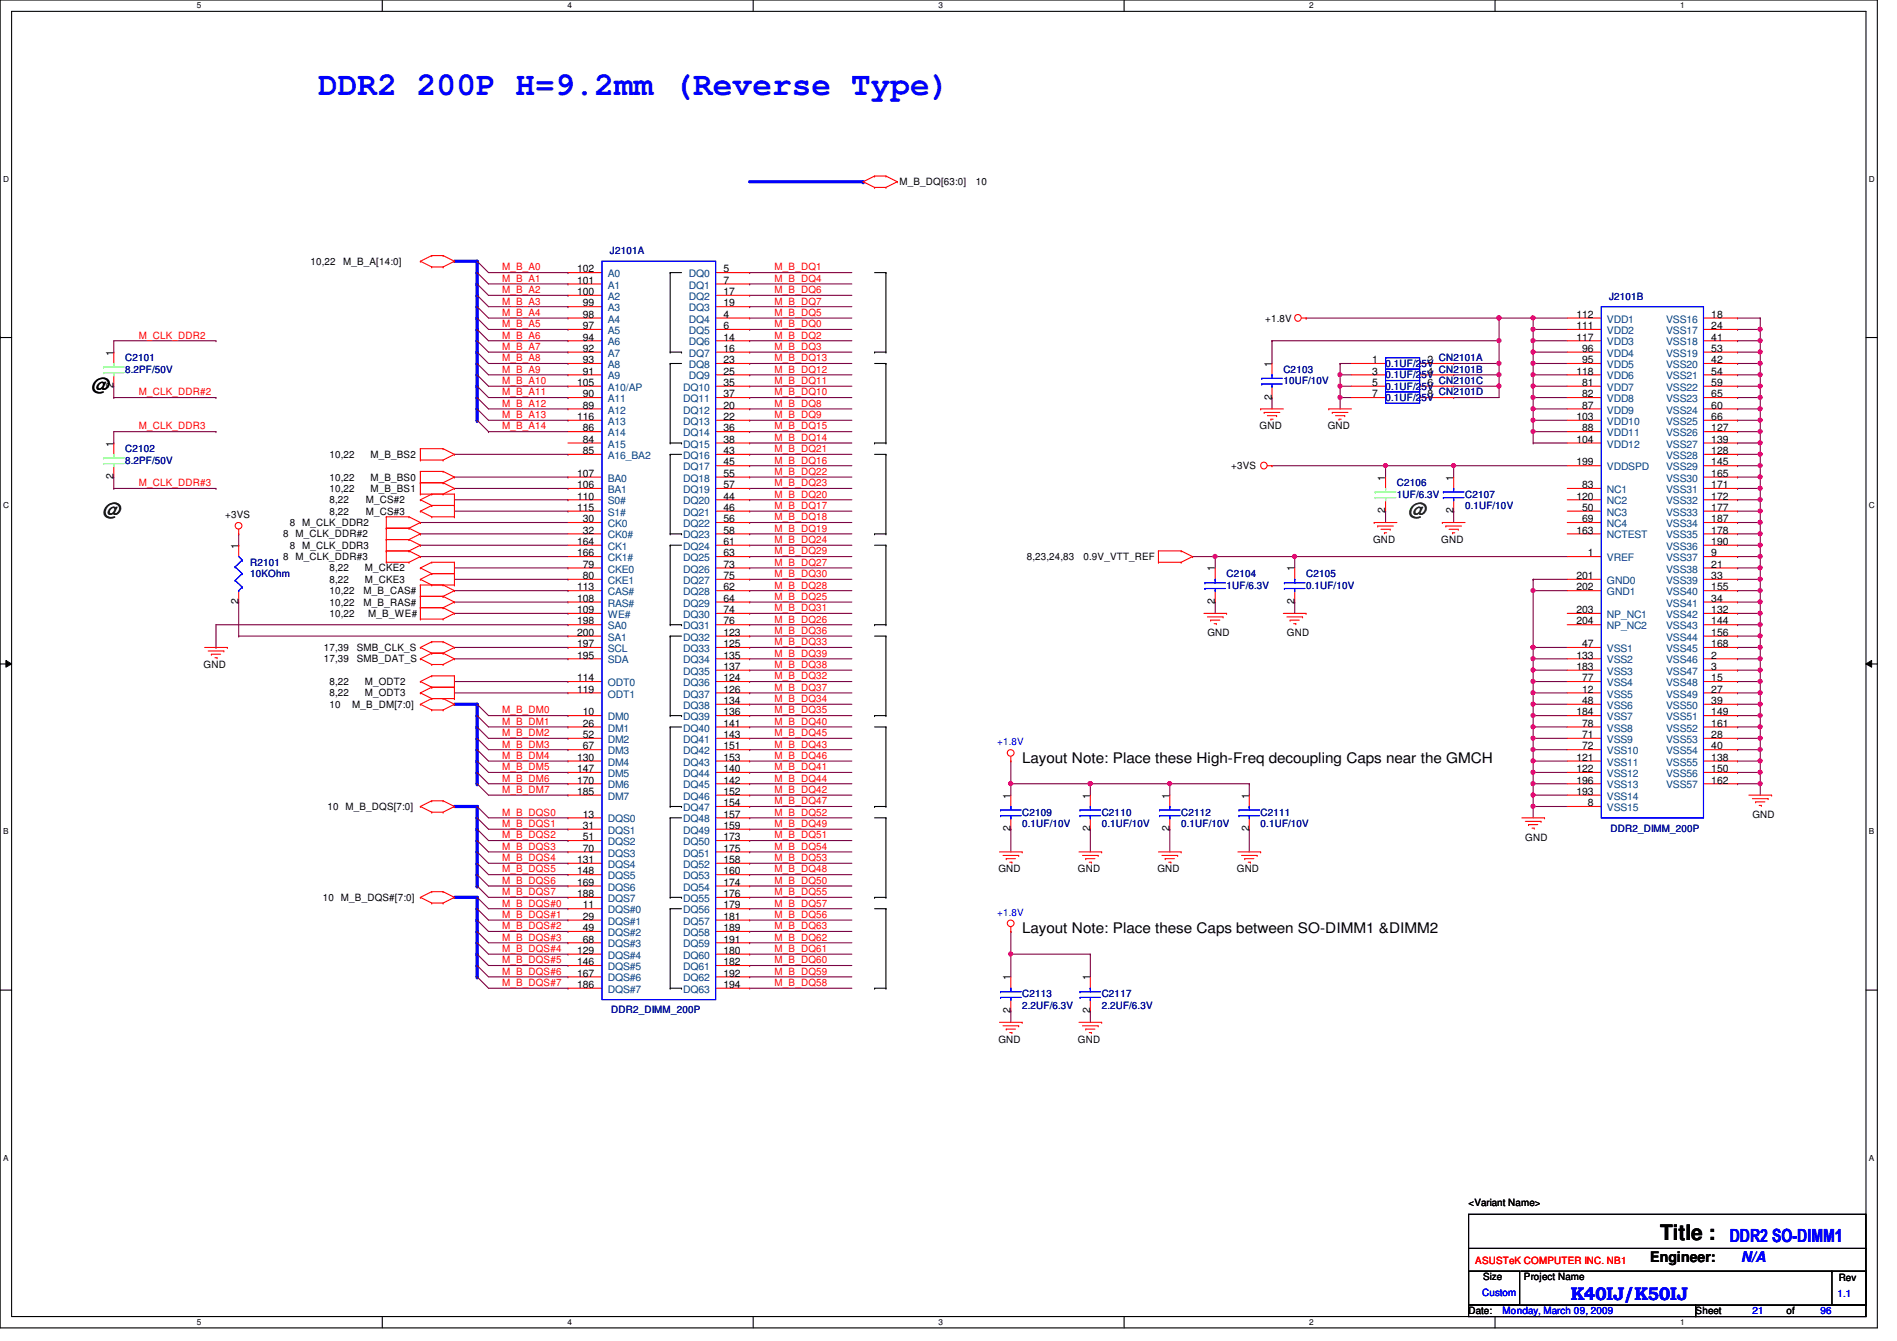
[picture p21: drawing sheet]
<svg xmlns="http://www.w3.org/2000/svg" width="297mm" height="210mm" viewBox="0 0 297 210" stroke-linecap="round" stroke-linejoin="round" font-family="sans-serif">
<defs><g id="words">
<text font-size="5.1" fill="#00f" x="49.8" y="14.9">DDR2 200P H=9.2mm (Reverse Type)</text>
<text font-size="3.3" x="260" y="194.1">Title :</text>
<text font-size="2.8" x="14.3" y="61.3">@</text>
<text font-size="2.8" fill="#004000" x="16" y="80.8">@</text>
<text font-size="2.8" fill="#008000" x="220.5" y="80.8">@</text>
<g font-size="2.8" fill="#00f">
<text x="270.8" y="194.5">DDR2 SO-DIMM1</text>
<text x="246" y="203.4">K40IJ/K50IJ</text>
</g>
<g font-size="2.3">
<text x="160.1" y="119.4">Layout Note: Place these High-Freq decoupling Caps near the GMCH</text>
<text x="160.1" y="146.1">Layout Note: Place these Caps between SO-DIMM1 &amp;DIMM2</text>
<text x="258.4" y="197.5">Engineer:</text>
</g>
<text font-size="2.3" fill="#00f" x="272.6" y="197.5">N/A</text>
<g font-size="1.6">
<text x="140.8" y="29">M_B_DQ[63:0]</text>
<text x="152.8" y="29">10</text>
<text x="48.6" y="41.4">10,22</text>
<text x="53.7" y="41.4">M_B_A[14:0]</text>
<text x="90.4" y="42.6">102</text>
<text x="90.4" y="44.4">101</text>
<text x="90.4" y="46.2">100</text>
<text x="91.3" y="48">99</text>
<text x="113.3" y="42.6">5</text>
<text x="113.3" y="44.4">7</text>
<text x="113.3" y="46.2">17</text>
<text x="113.3" y="48">19</text>
<text x="91.3" y="49.7">98</text>
<text x="91.3" y="51.5">97</text>
<text x="91.3" y="53.3">94</text>
<text x="113.3" y="49.7">4</text>
<text x="113.3" y="51.5">6</text>
<text x="113.3" y="53.3">14</text>
<text x="198.1" y="50.3">+1.8V</text>
<text x="246.8" y="49.7">112</text>
<text x="246.8" y="51.5">111</text>
<text x="246.8" y="53.3">117</text>
<text x="268" y="49.7">18</text>
<text x="268" y="51.5">24</text>
<text x="268" y="53.3">41</text>
<text x="17.8" y="55.7" transform="rotate(-90 17.8 55.7)">1</text>
<text x="91.3" y="55.1">92</text>
<text x="91.3" y="56.9">93</text>
<text x="91.3" y="58.6">91</text>
<text x="113.3" y="55.1">16</text>
<text x="113.3" y="56.9">23</text>
<text x="113.3" y="58.6">25</text>
<text x="199.1" y="57.4" transform="rotate(-90 199.1 57.4)">1</text>
<text x="214.8" y="58.6">3</text>
<text x="214.8" y="56.9">1</text>
<text x="223.5" y="58.6">4 CN2101B</text>
<text x="223.5" y="56.9">2 CN2101A</text>
<text x="246.8" y="58.6">118</text>
<text x="247.7" y="55.1">96</text>
<text x="247.7" y="56.9">95</text>
<text x="268" y="55.1">53</text>
<text x="268" y="56.9">42</text>
<text x="268" y="58.6">54</text>
<text x="17.8" y="60.8" transform="rotate(-90 17.8 60.8)">2</text>
<text x="90.4" y="60.4">105</text>
<text x="90.4" y="65.7">116</text>
<text x="91.3" y="62.2">90</text>
<text x="91.3" y="64">89</text>
<text x="113.3" y="60.4">35</text>
<text x="113.3" y="62.2">37</text>
<text x="113.3" y="64">20</text>
<text x="113.3" y="65.7">22</text>
<text x="199.1" y="62.6" transform="rotate(-90 199.1 62.6)">2</text>
<text x="214.8" y="60.4">5</text>
<text x="214.8" y="62.2">7</text>
<text x="223.5" y="60.4">6 CN2101C</text>
<text x="223.5" y="62.2">8 CN2101D</text>
<text x="246.8" y="65.7">103</text>
<text x="247.7" y="60.4">81</text>
<text x="247.7" y="62.2">82</text>
<text x="247.7" y="64">87</text>
<text x="268" y="60.4">59</text>
<text x="268" y="62.2">65</text>
<text x="268" y="64">60</text>
<text x="268" y="65.7">66</text>
<text x="17.8" y="69.9" transform="rotate(-90 17.8 69.9)">1</text>
<text x="51.6" y="71.7">10,22</text>
<text x="58" y="71.7">M_B_BS2</text>
<text x="91.3" y="67.5">86</text>
<text x="91.3" y="69.3">84</text>
<text x="91.3" y="71.1">85</text>
<text x="113.3" y="67.5">36</text>
<text x="113.3" y="69.3">38</text>
<text x="113.3" y="71.1">43</text>
<text x="197.2" y="67.2">GND</text>
<text x="207.9" y="67.2">GND</text>
<text x="246.8" y="69.3">104</text>
<text x="247.7" y="67.5">88</text>
<text x="268" y="67.5">127</text>
<text x="268" y="69.3">139</text>
<text x="268" y="71.1">128</text>
<text x="17.8" y="75" transform="rotate(-90 17.8 75)">2</text>
<text x="51.6" y="77">10,22</text>
<text x="51.6" y="75.2">10,22</text>
<text x="58" y="77">M_B_BS1</text>
<text x="58" y="75.2">M_B_BS0</text>
<text x="90.4" y="74.6">107</text>
<text x="90.4" y="76.4">106</text>
<text x="113.3" y="72.9">45</text>
<text x="113.3" y="74.6">55</text>
<text x="113.3" y="76.4">57</text>
<text x="192.8" y="73.4">+3VS</text>
<text x="216.9" y="75.2" transform="rotate(-90 216.9 75.2)">1</text>
<text x="227.6" y="75.2" transform="rotate(-90 227.6 75.2)">1</text>
<text x="246.8" y="72.9">199</text>
<text x="247.7" y="76.4">83</text>
<text x="268" y="72.9">145</text>
<text x="268" y="74.6">165</text>
<text x="268" y="76.4">171</text>
<text x="35.3" y="81.1">+3VS</text>
<text x="45.4" y="82.3">8 M_CLK_DDR2</text>
<text x="51.6" y="80.6">8,22</text>
<text x="51.6" y="78.8">8,22</text>
<text x="57.3" y="80.6">M_CS#3</text>
<text x="57.3" y="78.8">M_CS#2</text>
<text x="90.4" y="78.2">110</text>
<text x="90.4" y="80">115</text>
<text x="91.3" y="81.7">30</text>
<text x="91.3" y="83.5">32</text>
<text x="113.3" y="78.2">44</text>
<text x="113.3" y="80">46</text>
<text x="113.3" y="81.7">56</text>
<text x="113.3" y="83.5">58</text>
<text x="216.9" y="80.3" transform="rotate(-90 216.9 80.3)">2</text>
<text x="227.6" y="80.3" transform="rotate(-90 227.6 80.3)">2</text>
<text x="246.8" y="78.2">120</text>
<text x="246.8" y="83.5">163</text>
<text x="247.7" y="80">50</text>
<text x="247.7" y="81.7">69</text>
<text x="268" y="78.2">172</text>
<text x="268" y="80">177</text>
<text x="268" y="81.7">187</text>
<text x="268" y="83.5">178</text>
<text x="37.3" y="85.9" transform="rotate(-90 37.3 85.9)">1</text>
<text x="44.3" y="84.1">8 M_CLK_DDR#2</text>
<text x="44.3" y="87.7">8 M_CLK_DDR#3</text>
<text x="45.4" y="85.9">8 M_CLK_DDR3</text>
<text x="51.6" y="89.5">8,22</text>
<text x="57.1" y="89.5">M_CKE2</text>
<text x="90.4" y="85.3">164</text>
<text x="90.4" y="87.1">166</text>
<text x="91.3" y="88.9">79</text>
<text x="113.3" y="85.3">61</text>
<text x="113.3" y="87.1">63</text>
<text x="113.3" y="88.9">73</text>
<text x="160.8" y="87.7">8,23,24,83</text>
<text x="169.7" y="87.7">0.9V_VTT_REF</text>
<text x="190.2" y="89.5" transform="rotate(-90 190.2 89.5)">1</text>
<text x="202.7" y="89.5" transform="rotate(-90 202.7 89.5)">1</text>
<text x="215" y="85">GND</text>
<text x="225.7" y="85">GND</text>
<text x="248.6" y="87.1">1</text>
<text x="268" y="85.3">190</text>
<text x="268" y="87.1">9</text>
<text x="268" y="88.9">21</text>
<text x="37.3" y="94.6" transform="rotate(-90 37.3 94.6)">2</text>
<text x="51.6" y="91.2">8,22</text>
<text x="51.6" y="94.8">10,22</text>
<text x="51.6" y="93">10,22</text>
<text x="56.9" y="94.8">M_B_RAS#</text>
<text x="56.9" y="93">M_B_CAS#</text>
<text x="57.1" y="91.2">M_CKE3</text>
<text x="90.4" y="92.4">113</text>
<text x="90.4" y="94.2">108</text>
<text x="90.4" y="96">109</text>
<text x="91.3" y="90.6">80</text>
<text x="113.3" y="90.6">75</text>
<text x="113.3" y="92.4">62</text>
<text x="113.3" y="94.2">64</text>
<text x="113.3" y="96">74</text>
<text x="190.2" y="94.6" transform="rotate(-90 190.2 94.6)">2</text>
<text x="202.7" y="94.6" transform="rotate(-90 202.7 94.6)">2</text>
<text x="246.8" y="90.6">201</text>
<text x="246.8" y="92.4">202</text>
<text x="246.8" y="96">203</text>
<text x="268" y="90.6">33</text>
<text x="268" y="92.4">155</text>
<text x="268" y="94.2">34</text>
<text x="268" y="96">132</text>
<text x="50.7" y="101.9">17,39</text>
<text x="51.6" y="96.6">10,22</text>
<text x="55.9" y="101.9">SMB_CLK_S</text>
<text x="57.7" y="96.6">M_B_WE#</text>
<text x="90.4" y="97.7">198</text>
<text x="90.4" y="99.5">200</text>
<text x="90.4" y="101.3">197</text>
<text x="113.3" y="97.7">76</text>
<text x="113.3" y="99.5">123</text>
<text x="113.3" y="101.3">125</text>
<text x="189.1" y="99.6">GND</text>
<text x="201.5" y="99.6">GND</text>
<text x="246.8" y="97.7">204</text>
<text x="247.7" y="101.3">47</text>
<text x="268" y="97.7">144</text>
<text x="268" y="99.5">156</text>
<text x="268" y="101.3">168</text>
<text x="31.9" y="104.6">GND</text>
<text x="50.7" y="103.7">17,39</text>
<text x="51.6" y="107.2">8,22</text>
<text x="55.9" y="103.7">SMB_DAT_S</text>
<text x="57.1" y="107.2">M_ODT2</text>
<text x="90.4" y="103.1">195</text>
<text x="90.4" y="106.6">114</text>
<text x="113.3" y="103.1">135</text>
<text x="113.3" y="104.9">137</text>
<text x="113.3" y="106.6">124</text>
<text x="246.8" y="103.1">133</text>
<text x="246.8" y="104.9">183</text>
<text x="247.7" y="106.6">77</text>
<text x="268" y="103.1">2</text>
<text x="268" y="104.9">3</text>
<text x="268" y="106.6">15</text>
<text x="51.6" y="110.8">10</text>
<text x="51.6" y="109">8,22</text>
<text x="55.2" y="110.8">M_B_DM[7:0]</text>
<text x="57.1" y="109">M_ODT3</text>
<text x="90.4" y="108.4">119</text>
<text x="91.3" y="112">10</text>
<text x="91.3" y="113.7">26</text>
<text x="113.3" y="108.4">126</text>
<text x="113.3" y="110.2">134</text>
<text x="113.3" y="112">136</text>
<text x="113.3" y="113.7">141</text>
<text x="246.8" y="112">184</text>
<text x="247.7" y="108.4">12</text>
<text x="247.7" y="110.2">48</text>
<text x="247.7" y="113.7">78</text>
<text x="268" y="108.4">27</text>
<text x="268" y="110.2">39</text>
<text x="268" y="112">149</text>
<text x="268" y="113.7">161</text>
<text x="90.4" y="119.1">130</text>
<text x="91.3" y="115.5">52</text>
<text x="91.3" y="117.3">67</text>
<text x="113.3" y="115.5">143</text>
<text x="113.3" y="117.3">151</text>
<text x="113.3" y="119.1">153</text>
<text x="246.8" y="119.1">121</text>
<text x="247.7" y="115.5">71</text>
<text x="247.7" y="117.3">72</text>
<text x="268" y="115.5">28</text>
<text x="268" y="117.3">40</text>
<text x="268" y="119.1">138</text>
<text x="90.4" y="120.9">147</text>
<text x="90.4" y="122.6">170</text>
<text x="90.4" y="124.4">185</text>
<text x="113.3" y="120.9">140</text>
<text x="113.3" y="122.6">142</text>
<text x="113.3" y="124.4">152</text>
<text x="158.2" y="125" transform="rotate(-90 158.2 125)">1</text>
<text x="170.7" y="125" transform="rotate(-90 170.7 125)">1</text>
<text x="183.1" y="125" transform="rotate(-90 183.1 125)">1</text>
<text x="195.6" y="125" transform="rotate(-90 195.6 125)">1</text>
<text x="246.8" y="120.9">122</text>
<text x="246.8" y="122.6">196</text>
<text x="246.8" y="124.4">193</text>
<text x="268" y="120.9">150</text>
<text x="268" y="122.6">162</text>
<text x="51.3" y="126.8">10 M_B_DQS[7:0]</text>
<text x="91.3" y="128">13</text>
<text x="91.3" y="129.8">31</text>
<text x="91.3" y="131.5">51</text>
<text x="113.3" y="126.2">154</text>
<text x="113.3" y="128">157</text>
<text x="113.3" y="129.8">159</text>
<text x="113.3" y="131.5">173</text>
<text x="158.2" y="130.1" transform="rotate(-90 158.2 130.1)">2</text>
<text x="170.7" y="130.1" transform="rotate(-90 170.7 130.1)">2</text>
<text x="183.1" y="130.1" transform="rotate(-90 183.1 130.1)">2</text>
<text x="195.6" y="130.1" transform="rotate(-90 195.6 130.1)">2</text>
<text x="238.8" y="131.6">GND</text>
<text x="248.6" y="126.2">8</text>
<text x="274.4" y="128">GND</text>
<text x="90.4" y="135.1">131</text>
<text x="90.4" y="136.9">148</text>
<text x="91.3" y="133.3">70</text>
<text x="113.3" y="133.3">175</text>
<text x="113.3" y="135.1">158</text>
<text x="113.3" y="136.9">160</text>
<text x="156.3" y="136.6">GND</text>
<text x="168.8" y="136.6">GND</text>
<text x="181.2" y="136.6">GND</text>
<text x="193.7" y="136.6">GND</text>
<text x="50.5" y="141">10 M_B_DQS#[7:0]</text>
<text x="90.4" y="138.6">169</text>
<text x="90.4" y="140.4">188</text>
<text x="91.3" y="142.2">11</text>
<text x="91.3" y="144">29</text>
<text x="113.3" y="138.6">174</text>
<text x="113.3" y="140.4">176</text>
<text x="113.3" y="142.2">179</text>
<text x="113.3" y="144">181</text>
<text x="90.4" y="149.3">129</text>
<text x="91.3" y="145.8">49</text>
<text x="91.3" y="147.5">68</text>
<text x="113.3" y="145.8">189</text>
<text x="113.3" y="147.5">191</text>
<text x="113.3" y="149.3">180</text>
<text x="90.4" y="151.1">146</text>
<text x="90.4" y="152.9">167</text>
<text x="90.4" y="154.6">186</text>
<text x="113.3" y="151.1">182</text>
<text x="113.3" y="152.9">192</text>
<text x="113.3" y="154.6">194</text>
<text x="158.2" y="153.5" transform="rotate(-90 158.2 153.5)">1</text>
<text x="170.7" y="153.5" transform="rotate(-90 170.7 153.5)">1</text>
<text x="158.2" y="158.6" transform="rotate(-90 158.2 158.6)">2</text>
<text x="170.7" y="158.6" transform="rotate(-90 170.7 158.6)">2</text>
<text x="156.3" y="163.2">GND</text>
<text x="168.8" y="163.2">GND</text>
<text x="230" y="188.8">&lt;Variant Name&gt;</text>
<text x="232.2" y="200.4">Size</text>
<text x="238.6" y="200.4">Project Name</text>
<text x="287.9" y="200.6">Rev</text>
<text x="230" y="205.7">Date:</text>
<text x="265.5" y="205.7">Sheet</text>
<text x="279.7" y="205.7">of</text>
</g>
<g font-size="1.6" fill="#000080">
<text x="95.5" y="39.8">J2101A</text>
<text x="252" y="46.9">J2101B</text>
<text x="19.6" y="56.6">C2101</text>
<text x="19.6" y="58.3">8.2PF/50V</text>
<text x="201" y="58.3">C2103</text>
<text x="217" y="59.2">0.1UF/25V</text>
<text x="217" y="57.4">0.1UF/25V</text>
<text x="201" y="60.1">10UF/10V</text>
<text x="217" y="61">0.1UF/25V</text>
<text x="217" y="62.8">0.1UF/25V</text>
<text x="19.6" y="70.8">C2102</text>
<text x="19.6" y="72.6">8.2PF/50V</text>
<text x="218.7" y="76.1">C2106</text>
<text x="218.7" y="77.9">1UF/6.3V</text>
<text x="229.4" y="77.9">C2107</text>
<text x="229.4" y="79.7">0.1UF/10V</text>
<text x="39.2" y="88.6">R2101</text>
<text x="39.2" y="90.3">10KOhm</text>
<text x="192.1" y="90.3">C2104</text>
<text x="192.1" y="92.1">1UF/6.3V</text>
<text x="204.5" y="90.3">C2105</text>
<text x="204.5" y="92.1">0.1UF/10V</text>
<text x="160.1" y="127.7">C2109</text>
<text x="160.1" y="129.5">0.1UF/10V</text>
<text x="172.5" y="127.7">C2110</text>
<text x="172.5" y="129.5">0.1UF/10V</text>
<text x="185" y="127.7">C2112</text>
<text x="185" y="129.5">0.1UF/10V</text>
<text x="197.4" y="127.7">C2111</text>
<text x="197.4" y="129.5">0.1UF/10V</text>
<text x="252.2" y="130.2">DDR2_DIMM_200P</text>
<text x="95.7" y="158.6">DDR2_DIMM_200P</text>
<text x="160.1" y="156.1">C2113</text>
<text x="160.1" y="157.9">2.2UF/6.3V</text>
<text x="172.5" y="156.1">C2117</text>
<text x="172.5" y="157.9">2.2UF/6.3V</text>
</g>
<g font-size="1.6" fill="#f00">
<text x="78.6" y="42.3">M_B_A0</text>
<text x="78.6" y="47.7">M_B_A3</text>
<text x="78.6" y="45.9">M_B_A2</text>
<text x="78.6" y="44.1">M_B_A1</text>
<text x="121.3" y="45.9">M_B_DQ6</text>
<text x="121.3" y="47.7">M_B_DQ7</text>
<text x="121.3" y="44.1">M_B_DQ4</text>
<text x="121.3" y="42.3">M_B_DQ1</text>
<text x="21.7" y="53">M_CLK_DDR2</text>
<text x="78.6" y="53">M_B_A6</text>
<text x="78.6" y="49.4">M_B_A4</text>
<text x="78.6" y="51.2">M_B_A5</text>
<text x="121.3" y="53">M_B_DQ2</text>
<text x="121.3" y="51.2">M_B_DQ0</text>
<text x="121.3" y="49.4">M_B_DQ5</text>
<text x="78.6" y="58.3">M_B_A9</text>
<text x="78.6" y="54.8">M_B_A7</text>
<text x="78.6" y="56.6">M_B_A8</text>
<text x="121.3" y="54.8">M_B_DQ3</text>
<text x="121.3" y="58.3">M_B_DQ12</text>
<text x="121.3" y="56.6">M_B_DQ13</text>
<text x="21.7" y="61.9">M_CLK_DDR#2</text>
<text x="78.6" y="61.9">M_B_A11</text>
<text x="78.6" y="63.7">M_B_A12</text>
<text x="78.6" y="65.4">M_B_A13</text>
<text x="78.6" y="60.1">M_B_A10</text>
<text x="121.3" y="63.7">M_B_DQ8</text>
<text x="121.3" y="60.1">M_B_DQ11</text>
<text x="121.3" y="61.9">M_B_DQ10</text>
<text x="121.3" y="65.4">M_B_DQ9</text>
<text x="21.7" y="67.2">M_CLK_DDR3</text>
<text x="78.6" y="67.2">M_B_A14</text>
<text x="121.3" y="67.2">M_B_DQ15</text>
<text x="121.3" y="69">M_B_DQ14</text>
<text x="121.3" y="70.8">M_B_DQ21</text>
<text x="21.7" y="76.1">M_CLK_DDR#3</text>
<text x="121.3" y="74.3">M_B_DQ22</text>
<text x="121.3" y="72.6">M_B_DQ16</text>
<text x="121.3" y="77.9">M_B_DQ20</text>
<text x="121.3" y="76.1">M_B_DQ23</text>
<text x="121.3" y="79.7">M_B_DQ17</text>
<text x="121.3" y="83.2">M_B_DQ19</text>
<text x="121.3" y="81.4">M_B_DQ18</text>
<text x="121.3" y="85">M_B_DQ24</text>
<text x="121.3" y="86.8">M_B_DQ29</text>
<text x="121.3" y="88.6">M_B_DQ27</text>
<text x="121.3" y="93.9">M_B_DQ25</text>
<text x="121.3" y="92.1">M_B_DQ28</text>
<text x="121.3" y="95.7">M_B_DQ31</text>
<text x="121.3" y="90.3">M_B_DQ30</text>
<text x="121.3" y="99.2">M_B_DQ36</text>
<text x="121.3" y="101">M_B_DQ33</text>
<text x="121.3" y="97.5">M_B_DQ26</text>
<text x="121.3" y="104.6">M_B_DQ38</text>
<text x="121.3" y="106.3">M_B_DQ32</text>
<text x="121.3" y="102.8">M_B_DQ39</text>
<text x="78.6" y="111.7">M_B_DM0</text>
<text x="78.6" y="113.5">M_B_DM1</text>
<text x="121.3" y="108.1">M_B_DQ37</text>
<text x="121.3" y="111.7">M_B_DQ35</text>
<text x="121.3" y="109.9">M_B_DQ34</text>
<text x="121.3" y="113.5">M_B_DQ40</text>
<text x="78.6" y="117">M_B_DM3</text>
<text x="78.6" y="118.8">M_B_DM4</text>
<text x="78.6" y="115.2">M_B_DM2</text>
<text x="121.3" y="117">M_B_DQ43</text>
<text x="121.3" y="118.8">M_B_DQ46</text>
<text x="121.3" y="115.2">M_B_DQ45</text>
<text x="78.6" y="120.6">M_B_DM5</text>
<text x="78.6" y="124.1">M_B_DM7</text>
<text x="78.6" y="122.3">M_B_DM6</text>
<text x="121.3" y="120.6">M_B_DQ41</text>
<text x="121.3" y="124.1">M_B_DQ42</text>
<text x="121.3" y="125.9">M_B_DQ47</text>
<text x="121.3" y="122.3">M_B_DQ44</text>
<text x="78.6" y="129.5">M_B_DQS1</text>
<text x="78.6" y="131.2">M_B_DQS2</text>
<text x="78.6" y="127.7">M_B_DQS0</text>
<text x="121.3" y="131.2">M_B_DQ51</text>
<text x="121.3" y="129.5">M_B_DQ49</text>
<text x="121.3" y="127.7">M_B_DQ52</text>
<text x="78.6" y="136.6">M_B_DQS5</text>
<text x="78.6" y="134.8">M_B_DQS4</text>
<text x="78.6" y="133">M_B_DQS3</text>
<text x="121.3" y="134.8">M_B_DQ53</text>
<text x="121.3" y="136.6">M_B_DQ48</text>
<text x="121.3" y="133">M_B_DQ54</text>
<text x="78.6" y="138.3">M_B_DQS6</text>
<text x="78.6" y="143.7">M_B_DQS#1</text>
<text x="78.6" y="141.9">M_B_DQS#0</text>
<text x="78.6" y="140.1">M_B_DQS7</text>
<text x="121.3" y="141.9">M_B_DQ57</text>
<text x="121.3" y="143.7">M_B_DQ56</text>
<text x="121.3" y="140.1">M_B_DQ55</text>
<text x="121.3" y="138.3">M_B_DQ50</text>
<text x="78.6" y="149">M_B_DQS#4</text>
<text x="78.6" y="147.2">M_B_DQS#3</text>
<text x="78.6" y="145.5">M_B_DQS#2</text>
<text x="121.3" y="147.2">M_B_DQ62</text>
<text x="121.3" y="145.5">M_B_DQ63</text>
<text x="121.3" y="149">M_B_DQ61</text>
<text x="78.6" y="154.3">M_B_DQS#7</text>
<text x="78.6" y="150.8">M_B_DQS#5</text>
<text x="78.6" y="152.6">M_B_DQS#6</text>
<text x="121.3" y="154.3">M_B_DQ58</text>
<text x="121.3" y="152.6">M_B_DQ59</text>
<text x="121.3" y="150.8">M_B_DQ60</text>
<text x="231" y="197.9">ASUSTeK COMPUTER INC. NB1</text>
</g>
<g font-size="1.6" fill="#004080">
<text x="95.2" y="43.4">A0</text>
<text x="95.2" y="45.2">A1</text>
<text x="95.2" y="46.9">A2</text>
<text x="107.9" y="43.4">DQ0</text>
<text x="107.9" y="45.2">DQ1</text>
<text x="107.9" y="46.9">DQ2</text>
<text x="95.2" y="48.7">A3</text>
<text x="95.2" y="50.5">A4</text>
<text x="95.2" y="52.3">A5</text>
<text x="107.9" y="48.7">DQ3</text>
<text x="107.9" y="50.5">DQ4</text>
<text x="107.9" y="52.3">DQ5</text>
<text x="251.6" y="50.5">VDD1</text>
<text x="251.6" y="52.3">VDD2</text>
<text x="260.9" y="50.5">VSS16</text>
<text x="260.9" y="52.3">VSS17</text>
<text x="95.2" y="54.1">A6</text>
<text x="95.2" y="55.8">A7</text>
<text x="95.2" y="57.6">A8</text>
<text x="95.2" y="59.4">A9</text>
<text x="107.9" y="54.1">DQ6</text>
<text x="107.9" y="55.8">DQ7</text>
<text x="107.9" y="57.6">DQ8</text>
<text x="107.9" y="59.4">DQ9</text>
<text x="251.6" y="54.1">VDD3</text>
<text x="251.6" y="55.8">VDD4</text>
<text x="251.6" y="57.6">VDD5</text>
<text x="251.6" y="59.4">VDD6</text>
<text x="260.9" y="54.1">VSS18</text>
<text x="260.9" y="55.8">VSS19</text>
<text x="260.9" y="57.6">VSS20</text>
<text x="260.9" y="59.4">VSS21</text>
<text x="95.2" y="61.2">A10/AP</text>
<text x="95.2" y="62.9">A11</text>
<text x="95.2" y="64.7">A12</text>
<text x="107" y="61.2">DQ10</text>
<text x="107" y="62.9">DQ11</text>
<text x="107" y="64.7">DQ12</text>
<text x="251.6" y="61.2">VDD7</text>
<text x="251.6" y="62.9">VDD8</text>
<text x="251.6" y="64.7">VDD9</text>
<text x="260.9" y="61.2">VSS22</text>
<text x="260.9" y="62.9">VSS23</text>
<text x="260.9" y="64.7">VSS24</text>
<text x="95.2" y="66.5">A13</text>
<text x="95.2" y="68.3">A14</text>
<text x="95.2" y="70.1">A15</text>
<text x="95.2" y="71.8">A16_BA2</text>
<text x="107" y="66.5">DQ13</text>
<text x="107" y="68.3">DQ14</text>
<text x="107" y="70.1">DQ15</text>
<text x="107" y="71.8">DQ16</text>
<text x="251.6" y="66.5">VDD10</text>
<text x="251.6" y="68.3">VDD11</text>
<text x="251.6" y="70.1">VDD12</text>
<text x="260.9" y="66.5">VSS25</text>
<text x="260.9" y="68.3">VSS26</text>
<text x="260.9" y="70.1">VSS27</text>
<text x="260.9" y="71.8">VSS28</text>
<text x="95.2" y="75.4">BA0</text>
<text x="95.2" y="77.2">BA1</text>
<text x="107" y="73.6">DQ17</text>
<text x="107" y="75.4">DQ18</text>
<text x="107" y="77.2">DQ19</text>
<text x="251.6" y="73.6">VDDSPD</text>
<text x="251.6" y="77.2">NC1</text>
<text x="260.9" y="73.6">VSS29</text>
<text x="260.9" y="75.4">VSS30</text>
<text x="260.9" y="77.2">VSS31</text>
<text x="95.2" y="79">S0#</text>
<text x="95.2" y="80.7">S1#</text>
<text x="95.2" y="82.5">CK0</text>
<text x="107" y="79">DQ20</text>
<text x="107" y="80.7">DQ21</text>
<text x="107" y="82.5">DQ22</text>
<text x="251.6" y="79">NC2</text>
<text x="251.6" y="80.7">NC3</text>
<text x="251.6" y="82.5">NC4</text>
<text x="260.9" y="79">VSS32</text>
<text x="260.9" y="80.7">VSS33</text>
<text x="260.9" y="82.5">VSS34</text>
<text x="95.2" y="84.3">CK0#</text>
<text x="95.2" y="86.1">CK1</text>
<text x="95.2" y="87.8">CK1#</text>
<text x="95.2" y="89.6">CKE0</text>
<text x="107" y="84.3">DQ23</text>
<text x="107" y="86.1">DQ24</text>
<text x="107" y="87.8">DQ25</text>
<text x="107" y="89.6">DQ26</text>
<text x="251.6" y="84.3">NCTEST</text>
<text x="251.6" y="87.8">VREF</text>
<text x="260.9" y="84.3">VSS35</text>
<text x="260.9" y="86.1">VSS36</text>
<text x="260.9" y="87.8">VSS37</text>
<text x="260.9" y="89.6">VSS38</text>
<text x="95.2" y="91.4">CKE1</text>
<text x="95.2" y="93.2">CAS#</text>
<text x="95.2" y="95">RAS#</text>
<text x="107" y="91.4">DQ27</text>
<text x="107" y="93.2">DQ28</text>
<text x="107" y="95">DQ29</text>
<text x="251.6" y="91.4">GND0</text>
<text x="251.6" y="93.2">GND1</text>
<text x="260.9" y="91.4">VSS39</text>
<text x="260.9" y="93.2">VSS40</text>
<text x="260.9" y="95">VSS41</text>
<text x="95.2" y="96.7">WE#</text>
<text x="95.2" y="98.5">SA0</text>
<text x="95.2" y="100.3">SA1</text>
<text x="107" y="96.7">DQ30</text>
<text x="107" y="98.5">DQ31</text>
<text x="107" y="100.3">DQ32</text>
<text x="251.6" y="96.7">NP_NC1</text>
<text x="251.6" y="98.5">NP_NC2</text>
<text x="260.9" y="96.7">VSS42</text>
<text x="260.9" y="98.5">VSS43</text>
<text x="260.9" y="100.3">VSS44</text>
<text x="95.2" y="102.1">SCL</text>
<text x="95.2" y="103.8">SDA</text>
<text x="95.2" y="107.4">ODT0</text>
<text x="107" y="102.1">DQ33</text>
<text x="107" y="103.8">DQ34</text>
<text x="107" y="105.6">DQ35</text>
<text x="107" y="107.4">DQ36</text>
<text x="251.6" y="102.1">VSS1</text>
<text x="251.6" y="103.8">VSS2</text>
<text x="251.6" y="105.6">VSS3</text>
<text x="251.6" y="107.4">VSS4</text>
<text x="260.9" y="102.1">VSS45</text>
<text x="260.9" y="103.8">VSS46</text>
<text x="260.9" y="105.6">VSS47</text>
<text x="260.9" y="107.4">VSS48</text>
<text x="95.2" y="109.2">ODT1</text>
<text x="95.2" y="112.7">DM0</text>
<text x="107" y="109.2">DQ37</text>
<text x="107" y="111">DQ38</text>
<text x="107" y="112.7">DQ39</text>
<text x="251.6" y="109.2">VSS5</text>
<text x="251.6" y="111">VSS6</text>
<text x="251.6" y="112.7">VSS7</text>
<text x="260.9" y="109.2">VSS49</text>
<text x="260.9" y="111">VSS50</text>
<text x="260.9" y="112.7">VSS51</text>
<text x="95.2" y="114.5">DM1</text>
<text x="95.2" y="116.3">DM2</text>
<text x="95.2" y="118.1">DM3</text>
<text x="95.2" y="119.8">DM4</text>
<text x="107" y="114.5">DQ40</text>
<text x="107" y="116.3">DQ41</text>
<text x="107" y="118.1">DQ42</text>
<text x="107" y="119.8">DQ43</text>
<text x="251.6" y="114.5">VSS8</text>
<text x="251.6" y="116.3">VSS9</text>
<text x="251.6" y="118.1">VSS10</text>
<text x="251.6" y="119.8">VSS11</text>
<text x="260.9" y="114.5">VSS52</text>
<text x="260.9" y="116.3">VSS53</text>
<text x="260.9" y="118.1">VSS54</text>
<text x="260.9" y="119.8">VSS55</text>
<text x="95.2" y="121.6">DM5</text>
<text x="95.2" y="123.4">DM6</text>
<text x="95.2" y="125.2">DM7</text>
<text x="107" y="121.6">DQ44</text>
<text x="107" y="123.4">DQ45</text>
<text x="107" y="125.2">DQ46</text>
<text x="251.6" y="121.6">VSS12</text>
<text x="251.6" y="123.4">VSS13</text>
<text x="251.6" y="125.2">VSS14</text>
<text x="260.9" y="121.6">VSS56</text>
<text x="260.9" y="123.4">VSS57</text>
<text x="95.2" y="128.7">DQS0</text>
<text x="95.2" y="130.5">DQS1</text>
<text x="107" y="127">DQ47</text>
<text x="107" y="128.7">DQ48</text>
<text x="107" y="130.5">DQ49</text>
<text x="251.6" y="127">VSS15</text>
<text x="95.2" y="132.3">DQS2</text>
<text x="95.2" y="134.1">DQS3</text>
<text x="95.2" y="135.8">DQS4</text>
<text x="95.2" y="137.6">DQS5</text>
<text x="107" y="132.3">DQ50</text>
<text x="107" y="134.1">DQ51</text>
<text x="107" y="135.8">DQ52</text>
<text x="107" y="137.6">DQ53</text>
<text x="95.2" y="139.4">DQS6</text>
<text x="95.2" y="141.2">DQS7</text>
<text x="95.2" y="143">DQS#0</text>
<text x="107" y="139.4">DQ54</text>
<text x="107" y="141.2">DQ55</text>
<text x="107" y="143">DQ56</text>
<text x="95.2" y="144.7">DQS#1</text>
<text x="95.2" y="146.5">DQS#2</text>
<text x="95.2" y="148.3">DQS#3</text>
<text x="107" y="144.7">DQ57</text>
<text x="107" y="146.5">DQ58</text>
<text x="107" y="148.3">DQ59</text>
<text x="95.2" y="150.1">DQS#4</text>
<text x="95.2" y="151.8">DQS#5</text>
<text x="95.2" y="153.6">DQS#6</text>
<text x="95.2" y="155.4">DQS#7</text>
<text x="107" y="150.1">DQ60</text>
<text x="107" y="151.8">DQ61</text>
<text x="107" y="153.6">DQ62</text>
<text x="107" y="155.4">DQ63</text>
</g>
<g font-size="1.6" fill="#00f">
<text x="156.2" y="116.7">+1.8V</text>
<text x="156.2" y="143.3">+1.8V</text>
<text x="232.1" y="202.9">Custom</text>
<text x="287.7" y="203.1">1.1</text>
<text x="235.3" y="205.7">Monday, March 09, 2009</text>
<text x="274.4" y="205.7">21</text>
<text x="285.1" y="205.7">96</text>
</g>
<g font-size="1.3">
<text x="30.8" y="1.3">5</text>
<text x="88.9" y="1.3">4</text>
<text x="146.9" y="1.3">3</text>
<text x="205" y="1.3">2</text>
<text x="263.1" y="1.3">1</text>
<text x=".5" y="28.4">D</text>
<text x="292.6" y="28.4">D</text>
<text x=".5" y="79.5">C</text>
<text x="292.6" y="79.5">C</text>
<text x=".5" y="130.6">B</text>
<text x="292.6" y="130.6">B</text>
<text x=".5" y="181.7">A</text>
<text x="292.6" y="181.7">A</text>
<text x="30.8" y="207.4">5</text>
<text x="88.9" y="207.4">4</text>
<text x="146.9" y="207.4">3</text>
<text x="205" y="207.4">2</text>
<text x="263.1" y="207.4">1</text>
</g>
</g></defs>
<path d="M0 0h294v207.9h-294zM1.8 1.8h290.4v204.3h-290.4z" fill="none" stroke="#000" stroke-width=".17"/>
<g fill="#fff">
<path d="M30.8 .2h.7v1.4h-.7z"/>
<path d="M30.8 206.2h.7v1.4h-.7z"/>
</g>
<path d="M59.9 0v1.8M59.9 206.1v1.8" fill="none" stroke="#000" stroke-width=".17"/>
<g fill="#fff">
<path d="M88.9 .2h.6v1.4h-.6z"/>
<path d="M88.9 206.2h.6v1.4h-.6z"/>
</g>
<path d="M117.9 0v1.8M117.9 206.1v1.8" fill="none" stroke="#000" stroke-width=".17"/>
<g fill="#fff">
<path d="M146.9 .2h.7v1.4h-.7z"/>
<path d="M146.9 206.2h.7v1.4h-.7z"/>
</g>
<path d="M176 0v1.8M176 206.1v1.8" fill="none" stroke="#000" stroke-width=".17"/>
<g fill="#fff">
<path d="M205 .2h.7v1.4h-.7z"/>
<path d="M205 206.2h.7v1.4h-.7z"/>
</g>
<path d="M234.1 0v1.8M234.1 206.1v1.8" fill="none" stroke="#000" stroke-width=".17"/>
<g fill="#fff">
<path d="M263.1 .2h.7v1.4h-.7z"/>
<path d="M263.1 206.2h.7v1.4h-.7z"/>
<path d="M.5 27.3h.9v1.4h-.9z"/>
<path d="M292.6 27.3h.9v1.4h-.9z"/>
<path d="M.5 78.4h.9v1.4h-.9z"/>
<path d="M292.6 78.4h.9v1.4h-.9z"/>
</g>
<path d="M0 52.8h1.8M292.2 52.8h1.8" fill="none" stroke="#000" stroke-width=".17"/>
<g fill="#fff">
<path d="M.5 129.5h.8v1.4h-.8z"/>
<path d="M292.6 129.5h.9v1.4h-.9z"/>
</g>
<path d="M0 103.9h1.8M292.2 103.9h1.8" fill="none" stroke="#000" stroke-width=".17"/>
<path d="M.9 103.4l.9 .5-.9 .5zM292.2 103.9l.9-.5v1z" fill="#000"/>
<path d="M.9 103.4l.9 .5-.9 .5zM292.2 103.9l.9-.5v1z" fill="none" stroke="#000" stroke-width=".16"/>
<g fill="#fff">
<path d="M.5 180.5h.8v1.4h-.8z"/>
<path d="M292.6 180.5h.9v1.4h-.9z"/>
</g>
<path d="M0 155h1.8M292.2 155h1.8" fill="none" stroke="#000" stroke-width=".17"/>
<g fill="none" stroke="#800040" stroke-width=".17">
<path d="M17.8 76.5h16M33.8 76.5h.1M71.2 78.2h17.7M71.2 76.5h17.7M71.2 74.7h17.7M88.9 78.2h.1M88.9 76.5h.1M88.9 74.7h.1M71.2 88.9h17.7M88.9 88.9h.1M71.2 101.3h17.7M71.2 106.7h17.7"/>
<path d="M88.9 101.3h.1M88.9 106.7h.1"/>
</g>
<path d="M71.2 40.9h3.5" fill="none" stroke="#00f" stroke-width=".51"/>
<circle cx="74.7" cy="40.9" r=".25" fill="#00f"/>
<g fill="none" stroke="#800040" stroke-width=".17">
<path d="M17.8 55.1h.1M33.8 53.3h.1M33.8 53.3h-16v1.8M17.8 69.3h.1M17.8 76.5h.1M17.8 62.2h.1M17.8 60.5v1.7M17.8 67.6v1.7M17.8 74.7v1.8M17.8 62.2h16M33.8 62.2h.1M71.2 94.2h17.7"/>
<path d="M71.2 92.5h17.7M71.2 90.7h17.7M71.2 96h17.7M71.2 80h17.7M88.9 97.8h.1M88.9 94.2h.1M88.9 92.5h.1M88.9 90.7h.1M88.9 96h.1M88.9 80h.1M88.9 97.8h-55.1v3.5M33.8 101.3h.1"/>
<path d="M71.2 103.1h17.7M88.9 103.1h.1"/>
</g>
<path d="M71.2 126.2h3.5" fill="none" stroke="#00f" stroke-width=".51"/>
<circle cx="74.7" cy="126.2" r=".25" fill="#00f"/>
<path d="M17.8 67.6h16M33.8 67.6h.1" fill="none" stroke="#800040" stroke-width=".17"/>
<path d="M71.2 140.5h3.5" fill="none" stroke="#00f" stroke-width=".51"/>
<circle cx="74.7" cy="140.5" r=".25" fill="#00f"/>
<path d="M71.2 71.1h17.7M88.9 71.1h.1M71.2 108.5h17.7M88.9 108.5h.1" fill="none" stroke="#800040" stroke-width=".17"/>
<path d="M71.2 110.2h3.5" fill="none" stroke="#00f" stroke-width=".51"/>
<circle cx="74.7" cy="110.2" r=".25" fill="#00f"/>
<path d="M37.4 99.6h.1M37.4 94.2v5.4M202.7 87.1h.1M202.7 87.1v1.8" fill="none" stroke="#800040" stroke-width=".17"/>
<path d="M74.7 48v1.8" fill="none" stroke="#00f" stroke-width=".51"/>
<circle cx="74.7" cy="49.8" r=".25" fill="#00f"/>
<path d="M74.7 110.2v1.8" fill="none" stroke="#00f" stroke-width=".51"/>
<circle cx="74.7" cy="112" r=".25" fill="#00f"/>
<path d="M74.7 62.2v1.8" fill="none" stroke="#00f" stroke-width=".51"/>
<circle cx="74.7" cy="64" r=".25" fill="#00f"/>
<path d="M199.2 72.9h.1M199.2 72.9h17.8M227.6 72.9h.1M227.6 72.9v1.8M37.4 85.3h.1M37.4 83.6v1.7" fill="none" stroke="#800040" stroke-width=".17"/>
<circle cx="227.6" cy="72.9" r=".32" fill="#f0f"/>
<circle cx="227.6" cy="72.9" r=".32" fill="none" stroke="#f0f" stroke-width=".17"/>
<path d="M240.1 49.8h.1M240.1 49.8h5.3M217 72.9h.1M217 72.9v1.8M217 80h.1M217 80v1.8" fill="none" stroke="#800040" stroke-width=".17"/>
<circle cx="216.9" cy="72.9" r=".32" fill="#f0f"/>
<circle cx="216.9" cy="72.9" r=".32" fill="none" stroke="#f0f" stroke-width=".17"/>
<path d="M240.1 49.8h.1M240.1 49.8v1.8M227.6 72.9h.1M227.6 72.9h17.8" fill="none" stroke="#800040" stroke-width=".17"/>
<circle cx="240" cy="49.8" r=".32" fill="#f0f"/>
<circle cx="240" cy="49.8" r=".32" fill="none" stroke="#f0f" stroke-width=".17"/>
<path d="M199.2 53.3h.1M199.2 53.3v3.6M209.8 56.9h.1M209.8 56.9v1.8M209.8 56.9h1.8M202.7 87.1h.1M202.7 87.1h42.7" fill="none" stroke="#800040" stroke-width=".17"/>
<circle cx="202.7" cy="87.1" r=".32" fill="#f0f"/>
<circle cx="202.7" cy="87.1" r=".32" fill="none" stroke="#f0f" stroke-width=".17"/>
<path d="M209.8 58.7h.1M209.8 58.7h1.8M209.8 62.2h.1M209.8 62.2v1.8M190.3 87.1h.1M190.3 87.1v1.8M227.6 80h.1M227.6 80v1.8" fill="none" stroke="#800040" stroke-width=".17"/>
<circle cx="209.8" cy="62.2" r=".32" fill="#f0f"/>
<circle cx="209.8" cy="62.2" r=".32" fill="none" stroke="#f0f" stroke-width=".17"/>
<path d="M209.8 58.7h.1M209.8 58.7v1.8M199.2 62.2h.1M199.2 62.2v1.8M209.8 62.2h.1M209.8 62.2h1.8M190.3 94.2h.1M190.3 94.2v1.8M202.7 94.2h.1M202.7 94.2v1.8" fill="none" stroke="#800040" stroke-width=".17"/>
<circle cx="209.8" cy="58.6" r=".32" fill="#f0f"/>
<circle cx="209.8" cy="58.6" r=".32" fill="none" stroke="#f0f" stroke-width=".17"/>
<g fill="none" stroke="#800040" stroke-width=".17">
<path d="M76.5 53.3h12.4M76.5 58.7h12.4M76.5 42.7h12.4M76.5 48h12.4M76.5 55.1h12.4M76.5 46.2h12.4M76.5 49.8h12.4M76.5 51.6h12.4M76.5 44.4h12.4M76.5 56.9h12.4M88.9 58.7h.1M88.9 42.7h.1"/>
<path d="M88.9 53.3h.1M88.9 48h.1M88.9 55.1h.1M88.9 46.2h.1M88.9 49.8h.1M88.9 51.6h.1M88.9 44.4h.1M88.9 56.9h.1M199.2 53.3h.1M199.2 53.3h35.5M234.7 49.8h.1M234.7 49.8h5.4"/>
<path d="M76.5 60.5h12.4M76.5 62.2h12.4M76.5 64h12.4M76.5 65.8h12.4M88.9 62.2h.1M88.9 64h.1M88.9 65.8h.1M88.9 60.5h.1M209.8 60.5h.1M209.8 60.5h1.8M76.5 117.3h12.4M76.5 112h12.4"/>
<path d="M76.5 113.8h12.4M76.5 119.1h12.4M76.5 115.6h12.4M88.9 117.3h.1M88.9 112h.1M88.9 113.8h.1M88.9 119.1h.1M88.9 115.6h.1M76.5 136.9h12.4M76.5 138.7h12.4M76.5 129.8h12.4M76.5 120.9h12.4"/>
<path d="M76.5 135.1h12.4M76.5 131.6h12.4M76.5 124.5h12.4M76.5 133.3h12.4M76.5 128h12.4M76.5 122.7h12.4M88.9 136.9h.1M88.9 138.7h.1M88.9 129.8h.1M88.9 120.9h.1M88.9 135.1h.1M88.9 131.6h.1"/>
<path d="M88.9 124.5h.1M88.9 133.3h.1M88.9 128h.1M88.9 122.7h.1M76.5 144h12.4M76.5 142.2h12.4M76.5 154.7h12.4M76.5 149.4h12.4M76.5 151.1h12.4M76.5 147.6h12.4M76.5 152.9h12.4M76.5 140.5h12.4"/>
<path d="M76.5 145.8h12.4M88.9 144h.1M88.9 142.2h.1M88.9 154.7h.1M88.9 149.4h.1M88.9 151.1h.1M88.9 147.6h.1M88.9 152.9h.1M88.9 140.5h.1M88.9 145.8h.1"/>
</g>
<circle cx="234.7" cy="49.8" r=".32" fill="#f0f"/>
<circle cx="234.7" cy="49.8" r=".32" fill="none" stroke="#f0f" stroke-width=".17"/>
<path d="M227.6 56.9h.1M227.6 56.9h7.1M234.7 56.9h.1M234.7 56.9v1.8" fill="none" stroke="#800040" stroke-width=".17"/>
<circle cx="234.7" cy="58.6" r=".32" fill="#f0f"/>
<circle cx="234.7" cy="58.6" r=".32" fill="none" stroke="#f0f" stroke-width=".17"/>
<circle cx="234.7" cy="56.9" r=".32" fill="#f0f"/>
<circle cx="234.7" cy="56.9" r=".32" fill="none" stroke="#f0f" stroke-width=".17"/>
<path d="M227.6 58.7h.1M227.6 58.7h7.1M227.6 60.5h.1M227.6 60.5h7.1M234.7 60.5h.1M234.7 60.5v1.7" fill="none" stroke="#800040" stroke-width=".17"/>
<circle cx="234.7" cy="60.4" r=".32" fill="#f0f"/>
<circle cx="234.7" cy="60.4" r=".32" fill="none" stroke="#f0f" stroke-width=".17"/>
<path d="M227.6 62.2h.1M227.6 62.2h7.1M37.4 99.6h51.5M88.9 99.6h.1M158.3 149.4h.1M158.3 149.4h12.4" fill="none" stroke="#800040" stroke-width=".17"/>
<circle cx="158.3" cy="149.3" r=".32" fill="#f0f"/>
<circle cx="158.3" cy="149.3" r=".32" fill="none" stroke="#f0f" stroke-width=".17"/>
<g fill="none" stroke="#800040" stroke-width=".17">
<path d="M158.3 119.1h.1M158.3 119.1v3.6M158.3 122.7h.1M158.3 122.7h12.4M170.7 129.8h.1M170.7 129.8v3.5M158.3 158.2h.1M158.3 149.4h.1M158.3 149.4v3.5M158.3 158.2v1.8M170.7 149.4h.1M170.7 158.2h.1"/>
<path d="M170.7 149.4v3.5M170.7 158.2v1.8"/>
</g>
<circle cx="170.7" cy="122.7" r=".32" fill="#f0f"/>
<circle cx="170.7" cy="122.7" r=".32" fill="none" stroke="#f0f" stroke-width=".17"/>
<circle cx="158.3" cy="122.7" r=".32" fill="#f0f"/>
<circle cx="158.3" cy="122.7" r=".32" fill="none" stroke="#f0f" stroke-width=".17"/>
<path d="M158.3 129.8h.1M158.3 129.8v3.5M183.2 122.7h.1M183.2 122.7h12.4M195.6 122.7h.1M195.6 122.7v1.8" fill="none" stroke="#800040" stroke-width=".17"/>
<circle cx="183.1" cy="122.7" r=".32" fill="#f0f"/>
<circle cx="183.1" cy="122.7" r=".32" fill="none" stroke="#f0f" stroke-width=".17"/>
<g fill="none" stroke="#800040" stroke-width=".17">
<path d="M272.1 85.3h.1M272.1 85.3h3.5M158.3 122.7h.1M158.3 122.7v1.8M170.7 122.7h.1M170.7 122.7v1.8M183.2 122.7h.1M183.2 129.8h.1M183.2 122.7v1.8M183.2 129.8v3.5M195.6 129.8h.1M195.6 129.8v3.5"/>
<path d="M272.1 122.7h.1M272.1 122.7h3.5"/>
</g>
<circle cx="275.6" cy="122.7" r=".32" fill="#f0f"/>
<circle cx="275.6" cy="122.7" r=".32" fill="none" stroke="#f0f" stroke-width=".17"/>
<path d="M275.6 67.6h.1M275.6 67.6v1.7" fill="none" stroke="#800040" stroke-width=".17"/>
<circle cx="275.6" cy="67.5" r=".32" fill="#f0f"/>
<circle cx="275.6" cy="67.5" r=".32" fill="none" stroke="#f0f" stroke-width=".17"/>
<path d="M275.6 74.7h.1M275.6 74.7v1.8" fill="none" stroke="#800040" stroke-width=".17"/>
<circle cx="275.6" cy="74.6" r=".32" fill="#f0f"/>
<circle cx="275.6" cy="74.6" r=".32" fill="none" stroke="#f0f" stroke-width=".17"/>
<path d="M275.6 104.9h.1M275.6 104.9v1.8" fill="none" stroke="#800040" stroke-width=".17"/>
<circle cx="275.6" cy="104.9" r=".32" fill="#f0f"/>
<circle cx="275.6" cy="104.9" r=".32" fill="none" stroke="#f0f" stroke-width=".17"/>
<path d="M275.6 99.6h.1M275.6 99.6v1.7" fill="none" stroke="#800040" stroke-width=".17"/>
<circle cx="275.6" cy="99.5" r=".32" fill="#f0f"/>
<circle cx="275.6" cy="99.5" r=".32" fill="none" stroke="#f0f" stroke-width=".17"/>
<path d="M240.1 104.9h.1M240.1 104.9v1.8" fill="none" stroke="#800040" stroke-width=".17"/>
<circle cx="240" cy="104.9" r=".32" fill="#f0f"/>
<circle cx="240" cy="104.9" r=".32" fill="none" stroke="#f0f" stroke-width=".17"/>
<path d="M272.1 58.7h.1M272.1 58.7h3.5M240.1 113.8h.1M240.1 113.8h5.3M272.1 115.6h.1M272.1 117.3h.1M272.1 115.6h3.5M272.1 117.3h3.5M240.1 122.7h.1M240.1 122.7h5.3" fill="none" stroke="#800040" stroke-width=".17"/>
<circle cx="275.6" cy="58.6" r=".32" fill="#f0f"/>
<circle cx="275.6" cy="58.6" r=".32" fill="none" stroke="#f0f" stroke-width=".17"/>
<path d="M275.6 87.1h.1M275.6 87.1v1.8" fill="none" stroke="#800040" stroke-width=".17"/>
<circle cx="275.6" cy="87.1" r=".32" fill="#f0f"/>
<circle cx="275.6" cy="87.1" r=".32" fill="none" stroke="#f0f" stroke-width=".17"/>
<path d="M204.5 49.8h.1M204.5 49.8h30.2M240.1 60.5h.1M240.1 60.5v1.7M272.1 106.7h.1M272.1 106.7h3.5" fill="none" stroke="#800040" stroke-width=".17"/>
<circle cx="240" cy="60.4" r=".32" fill="#f0f"/>
<circle cx="240" cy="60.4" r=".32" fill="none" stroke="#f0f" stroke-width=".17"/>
<path d="M272.1 55.1h.1M272.1 55.1h3.5M272.1 87.1h.1M272.1 80h.1M272.1 87.1h3.5M272.1 80h3.5M275.6 96h.1M275.6 96v1.8" fill="none" stroke="#800040" stroke-width=".17"/>
<circle cx="275.6" cy="96" r=".32" fill="#f0f"/>
<circle cx="275.6" cy="96" r=".32" fill="none" stroke="#f0f" stroke-width=".17"/>
<path d="M275.6 92.5h.1M275.6 92.5v1.7" fill="none" stroke="#800040" stroke-width=".17"/>
<circle cx="275.6" cy="92.4" r=".32" fill="#f0f"/>
<circle cx="275.6" cy="92.4" r=".32" fill="none" stroke="#f0f" stroke-width=".17"/>
<path d="M240.1 65.8h.1M240.1 65.8h5.3M272.1 65.8h.1M272.1 65.8h3.5M240.1 112h.1M240.1 112v1.8" fill="none" stroke="#800040" stroke-width=".17"/>
<circle cx="240" cy="112" r=".32" fill="#f0f"/>
<circle cx="240" cy="112" r=".32" fill="none" stroke="#f0f" stroke-width=".17"/>
<path d="M240.1 56.9h.1M240.1 56.9v1.8M272.1 51.6h.1M272.1 51.6h3.5" fill="none" stroke="#800040" stroke-width=".17"/>
<circle cx="240" cy="56.9" r=".32" fill="#f0f"/>
<circle cx="240" cy="56.9" r=".32" fill="none" stroke="#f0f" stroke-width=".17"/>
<path d="M272.1 108.5h.1M272.1 108.5h3.5M275.6 119.1h.1M275.6 119.1v1.8" fill="none" stroke="#800040" stroke-width=".17"/>
<circle cx="275.6" cy="119.1" r=".32" fill="#f0f"/>
<circle cx="275.6" cy="119.1" r=".32" fill="none" stroke="#f0f" stroke-width=".17"/>
<path d="M240.1 62.2h.1M240.1 62.2v1.8M272.1 67.6h.1M272.1 67.6h3.5M240.1 103.1h.1M240.1 103.1h5.3" fill="none" stroke="#800040" stroke-width=".17"/>
<circle cx="240" cy="62.2" r=".32" fill="#f0f"/>
<circle cx="240" cy="62.2" r=".32" fill="none" stroke="#f0f" stroke-width=".17"/>
<g fill="none" stroke="#800040" stroke-width=".17">
<path d="M240.1 56.9h.1M240.1 56.9h5.3M240.1 69.3h.1M240.1 69.3h5.3M272.1 72.9h.1M272.1 72.9h3.5M275.6 76.5h.1M275.6 76.5v1.7M240.1 110.2h.1M240.1 110.2h5.3M272.1 113.8h.1M272.1 113.8h3.5"/>
<path d="M272.1 120.9h.1M272.1 120.9h3.5"/>
</g>
<circle cx="275.6" cy="76.4" r=".32" fill="#f0f"/>
<circle cx="275.6" cy="76.4" r=".32" fill="none" stroke="#f0f" stroke-width=".17"/>
<path d="M240.1 115.6h.1M240.1 115.6v1.7" fill="none" stroke="#800040" stroke-width=".17"/>
<circle cx="240" cy="115.5" r=".32" fill="#f0f"/>
<circle cx="240" cy="115.5" r=".32" fill="none" stroke="#f0f" stroke-width=".17"/>
<path d="M275.6 69.3h.1M275.6 69.3v1.8" fill="none" stroke="#800040" stroke-width=".17"/>
<circle cx="275.6" cy="69.3" r=".32" fill="#f0f"/>
<circle cx="275.6" cy="69.3" r=".32" fill="none" stroke="#f0f" stroke-width=".17"/>
<path d="M275.6 115.6h.1M275.6 115.6v1.7" fill="none" stroke="#800040" stroke-width=".17"/>
<circle cx="275.6" cy="115.5" r=".32" fill="#f0f"/>
<circle cx="275.6" cy="115.5" r=".32" fill="none" stroke="#f0f" stroke-width=".17"/>
<path d="M275.6 81.8h.1M275.6 81.8v1.8" fill="none" stroke="#800040" stroke-width=".17"/>
<circle cx="275.6" cy="81.8" r=".32" fill="#f0f"/>
<circle cx="275.6" cy="81.8" r=".32" fill="none" stroke="#f0f" stroke-width=".17"/>
<path d="M275.6 80h.1M275.6 80v1.8" fill="none" stroke="#800040" stroke-width=".17"/>
<circle cx="275.6" cy="80" r=".32" fill="#f0f"/>
<circle cx="275.6" cy="80" r=".32" fill="none" stroke="#f0f" stroke-width=".17"/>
<path d="M275.6 55.1h.1M275.6 55.1v1.8M272.1 60.5h.1M272.1 60.5h3.5" fill="none" stroke="#800040" stroke-width=".17"/>
<circle cx="275.6" cy="55.1" r=".32" fill="#f0f"/>
<circle cx="275.6" cy="55.1" r=".32" fill="none" stroke="#f0f" stroke-width=".17"/>
<path d="M272.1 53.3h.1M272.1 53.3h3.5M240.1 62.2h.1M240.1 62.2h5.3M240.1 113.8h.1M240.1 113.8v1.8M272.1 110.2h.1M272.1 110.2h3.5" fill="none" stroke="#800040" stroke-width=".17"/>
<circle cx="240" cy="113.8" r=".32" fill="#f0f"/>
<circle cx="240" cy="113.8" r=".32" fill="none" stroke="#f0f" stroke-width=".17"/>
<path d="M240.1 67.6h.1M240.1 67.6v1.7" fill="none" stroke="#800040" stroke-width=".17"/>
<circle cx="240" cy="67.5" r=".32" fill="#f0f"/>
<circle cx="240" cy="67.5" r=".32" fill="none" stroke="#f0f" stroke-width=".17"/>
<path d="M275.6 64h.1M275.6 64v1.8" fill="none" stroke="#800040" stroke-width=".17"/>
<circle cx="275.6" cy="64" r=".32" fill="#f0f"/>
<circle cx="275.6" cy="64" r=".32" fill="none" stroke="#f0f" stroke-width=".17"/>
<path d="M240.1 55.1h.1M240.1 55.1v1.8" fill="none" stroke="#800040" stroke-width=".17"/>
<circle cx="240" cy="55.1" r=".32" fill="#f0f"/>
<circle cx="240" cy="55.1" r=".32" fill="none" stroke="#f0f" stroke-width=".17"/>
<path d="M240.1 51.6h.1M240.1 51.6h5.3M272.1 56.9h.1M272.1 56.9h3.5M275.6 53.3h.1M275.6 53.3v1.8M272.1 97.8h.1M272.1 97.8h3.5M240.1 112h.1M240.1 106.7h.1M240.1 112h5.3M240.1 106.7h5.3" fill="none" stroke="#800040" stroke-width=".17"/>
<circle cx="275.6" cy="53.3" r=".32" fill="#f0f"/>
<circle cx="275.6" cy="53.3" r=".32" fill="none" stroke="#f0f" stroke-width=".17"/>
<path d="M240.1 117.3h.1M240.1 115.6h.1M240.1 117.3h5.3M240.1 115.6h5.3M275.6 112h.1M275.6 112v1.8" fill="none" stroke="#800040" stroke-width=".17"/>
<circle cx="275.6" cy="112" r=".32" fill="#f0f"/>
<circle cx="275.6" cy="112" r=".32" fill="none" stroke="#f0f" stroke-width=".17"/>
<path d="M240.1 58.7h.1M240.1 58.7h5.3M240.1 58.7v1.8M240.1 119.1h.1M240.1 119.1h5.3M240.1 126.2h.1M240.1 120.9h.1M240.1 126.2v1.8M240.1 120.9h5.3" fill="none" stroke="#800040" stroke-width=".17"/>
<circle cx="240" cy="58.6" r=".32" fill="#f0f"/>
<circle cx="240" cy="58.6" r=".32" fill="none" stroke="#f0f" stroke-width=".17"/>
<path d="M240.1 92.5h.1M240.1 92.5v8.8" fill="none" stroke="#800040" stroke-width=".17"/>
<circle cx="240" cy="101.3" r=".32" fill="#f0f"/>
<circle cx="240" cy="101.3" r=".32" fill="none" stroke="#f0f" stroke-width=".17"/>
<circle cx="240" cy="92.4" r=".32" fill="#f0f"/>
<circle cx="240" cy="92.4" r=".32" fill="none" stroke="#f0f" stroke-width=".17"/>
<path d="M275.6 51.6h.1M275.6 51.6v1.7M272.1 99.6h.1M272.1 99.6h3.5" fill="none" stroke="#800040" stroke-width=".17"/>
<circle cx="275.6" cy="51.5" r=".32" fill="#f0f"/>
<circle cx="275.6" cy="51.5" r=".32" fill="none" stroke="#f0f" stroke-width=".17"/>
<path d="M275.6 106.7h.1M275.6 106.7v1.8" fill="none" stroke="#800040" stroke-width=".17"/>
<circle cx="275.6" cy="106.7" r=".32" fill="#f0f"/>
<circle cx="275.6" cy="106.7" r=".32" fill="none" stroke="#f0f" stroke-width=".17"/>
<path d="M275.6 65.8h.1M275.6 65.8v1.8" fill="none" stroke="#800040" stroke-width=".17"/>
<circle cx="275.6" cy="65.8" r=".32" fill="#f0f"/>
<circle cx="275.6" cy="65.8" r=".32" fill="none" stroke="#f0f" stroke-width=".17"/>
<g fill="none" stroke="#800040" stroke-width=".17">
<path d="M240.1 55.1h.1M240.1 55.1h5.3M272.1 49.8h.1M272.1 49.8h3.5M272.1 74.7h.1M272.1 74.7h3.5M272.1 81.8h.1M272.1 81.8h3.5M275.6 97.8h.1M275.6 97.8v1.8M240.1 108.5h.1M240.1 108.5h5.3"/>
<path d="M272.1 112h.1M272.1 103.1h.1M272.1 112h3.5M272.1 103.1h3.5"/>
</g>
<circle cx="275.6" cy="97.8" r=".32" fill="#f0f"/>
<circle cx="275.6" cy="97.8" r=".32" fill="none" stroke="#f0f" stroke-width=".17"/>
<path d="M240.1 51.6h.1M240.1 51.6v1.7M272.1 88.9h.1M272.1 90.7h.1M272.1 88.9h3.5M272.1 90.7h3.5" fill="none" stroke="#800040" stroke-width=".17"/>
<circle cx="240" cy="51.5" r=".32" fill="#f0f"/>
<circle cx="240" cy="51.5" r=".32" fill="none" stroke="#f0f" stroke-width=".17"/>
<path d="M272.1 64h.1M272.1 64h3.5M275.6 108.5h.1M275.6 108.5v1.7" fill="none" stroke="#800040" stroke-width=".17"/>
<circle cx="275.6" cy="108.4" r=".32" fill="#f0f"/>
<circle cx="275.6" cy="108.4" r=".32" fill="none" stroke="#f0f" stroke-width=".17"/>
<path d="M240.1 103.1h.1M240.1 103.1v1.8" fill="none" stroke="#800040" stroke-width=".17"/>
<circle cx="240" cy="103.1" r=".32" fill="#f0f"/>
<circle cx="240" cy="103.1" r=".32" fill="none" stroke="#f0f" stroke-width=".17"/>
<path d="M240.1 120.9h.1M240.1 120.9v1.8" fill="none" stroke="#800040" stroke-width=".17"/>
<circle cx="240" cy="120.9" r=".32" fill="#f0f"/>
<circle cx="240" cy="120.9" r=".32" fill="none" stroke="#f0f" stroke-width=".17"/>
<path d="M272.1 92.5h.1M272.1 92.5h3.5M240.1 108.5h.1M240.1 108.5v1.7" fill="none" stroke="#800040" stroke-width=".17"/>
<circle cx="240" cy="108.4" r=".32" fill="#f0f"/>
<circle cx="240" cy="108.4" r=".32" fill="none" stroke="#f0f" stroke-width=".17"/>
<path d="M240.1 53.3h.1M240.1 53.3v1.8" fill="none" stroke="#800040" stroke-width=".17"/>
<circle cx="240" cy="53.3" r=".32" fill="#f0f"/>
<circle cx="240" cy="53.3" r=".32" fill="none" stroke="#f0f" stroke-width=".17"/>
<path d="M240.1 64h.1M240.1 64v1.8" fill="none" stroke="#800040" stroke-width=".17"/>
<circle cx="240" cy="64" r=".32" fill="#f0f"/>
<circle cx="240" cy="64" r=".32" fill="none" stroke="#f0f" stroke-width=".17"/>
<path d="M240.1 90.7h.1M240.1 90.7h5.3M272.1 94.2h.1M272.1 94.2h3.5M275.6 85.3h.1M275.6 85.3v1.8" fill="none" stroke="#800040" stroke-width=".17"/>
<circle cx="275.6" cy="85.3" r=".32" fill="#f0f"/>
<circle cx="275.6" cy="85.3" r=".32" fill="none" stroke="#f0f" stroke-width=".17"/>
<path d="M240.1 53.3h.1M240.1 53.3h5.3M240.1 106.7h.1M240.1 106.7v1.8" fill="none" stroke="#800040" stroke-width=".17"/>
<circle cx="240" cy="106.7" r=".32" fill="#f0f"/>
<circle cx="240" cy="106.7" r=".32" fill="none" stroke="#f0f" stroke-width=".17"/>
<path d="M240.1 122.7h.1M240.1 122.7v1.8" fill="none" stroke="#800040" stroke-width=".17"/>
<circle cx="240" cy="122.7" r=".32" fill="#f0f"/>
<circle cx="240" cy="122.7" r=".32" fill="none" stroke="#f0f" stroke-width=".17"/>
<path d="M275.6 71.1h.1M275.6 71.1v1.8" fill="none" stroke="#800040" stroke-width=".17"/>
<circle cx="275.6" cy="71.1" r=".32" fill="#f0f"/>
<circle cx="275.6" cy="71.1" r=".32" fill="none" stroke="#f0f" stroke-width=".17"/>
<path d="M272.1 78.2h.1M272.1 69.3h.1M272.1 78.2h3.5M272.1 69.3h3.5M240.1 117.3h.1M240.1 117.3v1.8M272.1 104.9h.1M272.1 104.9h3.5M275.6 122.7h.1M275.6 122.7v1.8" fill="none" stroke="#800040" stroke-width=".17"/>
<circle cx="240" cy="117.3" r=".32" fill="#f0f"/>
<circle cx="240" cy="117.3" r=".32" fill="none" stroke="#f0f" stroke-width=".17"/>
<path d="M240.1 60.5h.1M240.1 64h.1M240.1 60.5h5.3M240.1 64h5.3M272.1 96h.1M272.1 96h3.5M240.1 110.2h.1M240.1 110.2v1.8" fill="none" stroke="#800040" stroke-width=".17"/>
<circle cx="240" cy="110.2" r=".32" fill="#f0f"/>
<circle cx="240" cy="110.2" r=".32" fill="none" stroke="#f0f" stroke-width=".17"/>
<g fill="none" stroke="#800040" stroke-width=".17">
<path d="M240.1 67.6h.1M240.1 67.6h5.3M272.1 71.1h.1M272.1 71.1h3.5M240.1 90.7h.1M240.1 90.7v1.8M272.1 83.6h.1M272.1 83.6h3.5M240.1 104.9h.1M240.1 104.9h5.3M272.1 101.3h.1M272.1 101.3h3.5"/>
<path d="M240.1 126.2h.1M240.1 126.2h5.3"/>
</g>
<circle cx="240" cy="126.2" r=".32" fill="#f0f"/>
<circle cx="240" cy="126.2" r=".32" fill="none" stroke="#f0f" stroke-width=".17"/>
<path d="M275.6 49.8h.1M275.6 49.8v1.8M275.6 72.9h.1M275.6 72.9v1.8" fill="none" stroke="#800040" stroke-width=".17"/>
<circle cx="275.6" cy="72.9" r=".32" fill="#f0f"/>
<circle cx="275.6" cy="72.9" r=".32" fill="none" stroke="#f0f" stroke-width=".17"/>
<path d="M240.1 101.3h.1M240.1 101.3v1.8" fill="none" stroke="#800040" stroke-width=".17"/>
<circle cx="240" cy="101.3" r=".32" fill="#f0f"/>
<circle cx="240" cy="101.3" r=".32" fill="none" stroke="#f0f" stroke-width=".17"/>
<path d="M272.1 76.5h.1M272.1 76.5h3.5M240.1 101.3h.1M240.1 101.3h5.3M275.6 110.2h.1M275.6 110.2v1.8" fill="none" stroke="#800040" stroke-width=".17"/>
<circle cx="275.6" cy="110.2" r=".32" fill="#f0f"/>
<circle cx="275.6" cy="110.2" r=".32" fill="none" stroke="#f0f" stroke-width=".17"/>
<path d="M240.1 119.1h.1M240.1 119.1v1.8" fill="none" stroke="#800040" stroke-width=".17"/>
<circle cx="240" cy="119.1" r=".32" fill="#f0f"/>
<circle cx="240" cy="119.1" r=".32" fill="none" stroke="#f0f" stroke-width=".17"/>
<path d="M275.6 83.6h.1M275.6 83.6v1.7" fill="none" stroke="#800040" stroke-width=".17"/>
<circle cx="275.6" cy="83.5" r=".32" fill="#f0f"/>
<circle cx="275.6" cy="83.5" r=".32" fill="none" stroke="#f0f" stroke-width=".17"/>
<path d="M275.6 94.2h.1M275.6 94.2v1.8M272.1 119.1h.1M272.1 119.1h3.5" fill="none" stroke="#800040" stroke-width=".17"/>
<circle cx="275.6" cy="94.2" r=".32" fill="#f0f"/>
<circle cx="275.6" cy="94.2" r=".32" fill="none" stroke="#f0f" stroke-width=".17"/>
<path d="M275.6 60.5h.1M275.6 60.5v1.7M240.1 92.5h.1M240.1 92.5h5.3M240.1 124.5h.1M240.1 124.5h5.3" fill="none" stroke="#800040" stroke-width=".17"/>
<circle cx="275.6" cy="60.4" r=".32" fill="#f0f"/>
<circle cx="275.6" cy="60.4" r=".32" fill="none" stroke="#f0f" stroke-width=".17"/>
<path d="M272.1 62.2h.1M272.1 62.2h3.5" fill="none" stroke="#800040" stroke-width=".17"/>
<path d="M74.7 40.9v1.8" fill="none" stroke="#00f" stroke-width=".51"/>
<circle cx="74.7" cy="42.7" r=".25" fill="#00f"/>
<path d="M117.4 28.4h17.8" fill="none" stroke="#00f" stroke-width=".51"/>
<circle cx="135.2" cy="28.4" r=".25" fill="#00f"/>
<path d="M74.7 145.8v1.8" fill="none" stroke="#00f" stroke-width=".51"/>
<circle cx="74.7" cy="147.6" r=".25" fill="#00f"/>
<path d="M74.7 44.4v1.8" fill="none" stroke="#00f" stroke-width=".51"/>
<circle cx="74.7" cy="46.2" r=".25" fill="#00f"/>
<path d="M74.7 115.6v1.7" fill="none" stroke="#00f" stroke-width=".51"/>
<circle cx="74.7" cy="117.3" r=".25" fill="#00f"/>
<path d="M74.7 51.6v1.7" fill="none" stroke="#00f" stroke-width=".51"/>
<circle cx="74.7" cy="53.3" r=".25" fill="#00f"/>
<path d="M74.7 126.2v1.8" fill="none" stroke="#00f" stroke-width=".51"/>
<circle cx="74.7" cy="128" r=".25" fill="#00f"/>
<path d="M74.7 133.3v1.8" fill="none" stroke="#00f" stroke-width=".51"/>
<circle cx="74.7" cy="135.1" r=".25" fill="#00f"/>
<path d="M74.7 149.4v1.7" fill="none" stroke="#00f" stroke-width=".51"/>
<circle cx="74.7" cy="151.1" r=".25" fill="#00f"/>
<path d="M74.7 56.9v1.8" fill="none" stroke="#00f" stroke-width=".51"/>
<circle cx="74.7" cy="58.7" r=".25" fill="#00f"/>
<path d="M74.7 119.1v1.8" fill="none" stroke="#00f" stroke-width=".51"/>
<circle cx="74.7" cy="120.9" r=".25" fill="#00f"/>
<path d="M74.7 140.5v1.7" fill="none" stroke="#00f" stroke-width=".51"/>
<circle cx="74.7" cy="142.2" r=".25" fill="#00f"/>
<path d="M240.1 65.8h.1M240.1 65.8v1.8" fill="none" stroke="#800040" stroke-width=".17"/>
<circle cx="240" cy="65.8" r=".32" fill="#f0f"/>
<circle cx="240" cy="65.8" r=".32" fill="none" stroke="#f0f" stroke-width=".17"/>
<path d="M234.7 53.3h.1M234.7 53.3v3.6" fill="none" stroke="#800040" stroke-width=".17"/>
<circle cx="234.7" cy="53.3" r=".32" fill="#f0f"/>
<circle cx="234.7" cy="53.3" r=".32" fill="none" stroke="#f0f" stroke-width=".17"/>
<path d="M186.7 87.1h.1M186.7 87.1h3.6M275.6 101.3h.1M275.6 101.3v1.8" fill="none" stroke="#800040" stroke-width=".17"/>
<circle cx="275.6" cy="101.3" r=".32" fill="#f0f"/>
<circle cx="275.6" cy="101.3" r=".32" fill="none" stroke="#f0f" stroke-width=".17"/>
<path d="M275.6 120.9h.1M275.6 120.9v1.8" fill="none" stroke="#800040" stroke-width=".17"/>
<circle cx="275.6" cy="120.9" r=".32" fill="#f0f"/>
<circle cx="275.6" cy="120.9" r=".32" fill="none" stroke="#f0f" stroke-width=".17"/>
<path d="M209.8 60.5h.1M209.8 60.5v1.7" fill="none" stroke="#800040" stroke-width=".17"/>
<circle cx="209.8" cy="60.4" r=".32" fill="#f0f"/>
<circle cx="209.8" cy="60.4" r=".32" fill="none" stroke="#f0f" stroke-width=".17"/>
<path d="M275.6 113.8h.1M275.6 113.8v1.8" fill="none" stroke="#800040" stroke-width=".17"/>
<circle cx="275.6" cy="113.8" r=".32" fill="#f0f"/>
<circle cx="275.6" cy="113.8" r=".32" fill="none" stroke="#f0f" stroke-width=".17"/>
<path d="M275.6 62.2h.1M275.6 62.2v1.8" fill="none" stroke="#800040" stroke-width=".17"/>
<circle cx="275.6" cy="62.2" r=".32" fill="#f0f"/>
<circle cx="275.6" cy="62.2" r=".32" fill="none" stroke="#f0f" stroke-width=".17"/>
<path d="M275.6 56.9h.1M275.6 56.9v1.8" fill="none" stroke="#800040" stroke-width=".17"/>
<circle cx="275.6" cy="56.9" r=".32" fill="#f0f"/>
<circle cx="275.6" cy="56.9" r=".32" fill="none" stroke="#f0f" stroke-width=".17"/>
<path d="M234.7 49.8h.1M234.7 49.8v3.5" fill="none" stroke="#800040" stroke-width=".17"/>
<circle cx="234.7" cy="49.8" r=".32" fill="#f0f"/>
<circle cx="234.7" cy="49.8" r=".32" fill="none" stroke="#f0f" stroke-width=".17"/>
<path d="M275.6 117.3h.1M275.6 117.3v1.8" fill="none" stroke="#800040" stroke-width=".17"/>
<circle cx="275.6" cy="117.3" r=".32" fill="#f0f"/>
<circle cx="275.6" cy="117.3" r=".32" fill="none" stroke="#f0f" stroke-width=".17"/>
<path d="M217 72.9h.1M217 72.9h10.6M275.6 88.9h.1M275.6 88.9v1.8" fill="none" stroke="#800040" stroke-width=".17"/>
<circle cx="275.6" cy="88.9" r=".32" fill="#f0f"/>
<circle cx="275.6" cy="88.9" r=".32" fill="none" stroke="#f0f" stroke-width=".17"/>
<path d="M234.7 58.7h.1M234.7 58.7v1.8M275.6 58.7h.1M275.6 58.7v1.8M240.1 124.5h.1M240.1 124.5v1.7" fill="none" stroke="#800040" stroke-width=".17"/>
<circle cx="240" cy="124.4" r=".32" fill="#f0f"/>
<circle cx="240" cy="124.4" r=".32" fill="none" stroke="#f0f" stroke-width=".17"/>
<path d="M275.6 78.2h.1M275.6 78.2v1.8" fill="none" stroke="#800040" stroke-width=".17"/>
<circle cx="275.6" cy="78.2" r=".32" fill="#f0f"/>
<circle cx="275.6" cy="78.2" r=".32" fill="none" stroke="#f0f" stroke-width=".17"/>
<path d="M275.6 103.1h.1M275.6 103.1v1.8" fill="none" stroke="#800040" stroke-width=".17"/>
<circle cx="275.6" cy="103.1" r=".32" fill="#f0f"/>
<circle cx="275.6" cy="103.1" r=".32" fill="none" stroke="#f0f" stroke-width=".17"/>
<path d="M275.6 90.7h.1M275.6 90.7v1.8" fill="none" stroke="#800040" stroke-width=".17"/>
<circle cx="275.6" cy="90.7" r=".32" fill="#f0f"/>
<circle cx="275.6" cy="90.7" r=".32" fill="none" stroke="#f0f" stroke-width=".17"/>
<path d="M190.3 87.1h.1M190.3 87.1h12.4" fill="none" stroke="#800040" stroke-width=".17"/>
<circle cx="190.3" cy="87.1" r=".32" fill="#f0f"/>
<circle cx="190.3" cy="87.1" r=".32" fill="none" stroke="#f0f" stroke-width=".17"/>
<g fill="none" stroke="#800040" stroke-width=".17">
<path d="M117.4 55.1h.1M117.4 46.2h.1M117.4 53.3h.1M117.4 48h.1M117.4 51.6h.1M117.4 44.4h.1M117.4 42.7h.1M117.4 49.8h.1M117.4 58.7h.1M117.4 56.9h.1M117.4 55.1h16M117.4 46.2h16"/>
<path d="M117.4 53.3h16M117.4 48h16M117.4 51.6h16M117.4 44.4h16M117.4 42.7h16M117.4 49.8h16M117.4 58.7h16M117.4 56.9h16M117.4 64h.1M117.4 60.5h.1M117.4 67.6h.1M117.4 62.2h.1"/>
<path d="M117.4 69.3h.1M117.4 65.8h.1M117.4 74.7h.1M117.4 72.9h.1M117.4 71.1h.1M117.4 78.2h.1M117.4 76.5h.1M117.4 64h16M117.4 60.5h16M117.4 67.6h16M117.4 62.2h16M117.4 69.3h16"/>
<path d="M117.4 65.8h16M117.4 74.7h16M117.4 72.9h16M117.4 71.1h16M117.4 78.2h16M117.4 76.5h16M117.4 99.6h.1M117.4 94.2h.1M117.4 92.5h.1M117.4 85.3h.1M117.4 96h.1M117.4 90.7h.1"/>
<path d="M117.4 97.8h.1M117.4 87.1h.1M117.4 88.9h.1M117.4 80h.1M117.4 83.6h.1M117.4 81.8h.1M117.4 99.6h16M117.4 94.2h16M117.4 92.5h16M117.4 85.3h16M117.4 96h16M117.4 90.7h16"/>
<path d="M117.4 97.8h16M117.4 87.1h16M117.4 88.9h16M117.4 80h16M117.4 83.6h16M117.4 81.8h16M117.4 108.5h.1M117.4 112h.1M117.4 110.2h.1M117.4 104.9h.1M117.4 106.7h.1M117.4 103.1h.1"/>
<path d="M117.4 101.3h.1M117.4 117.3h.1M117.4 119.1h.1M117.4 115.6h.1M117.4 113.8h.1M117.4 108.5h16M117.4 112h16M117.4 110.2h16M117.4 104.9h16M117.4 106.7h16M117.4 103.1h16M117.4 101.3h16"/>
<path d="M117.4 117.3h16M117.4 119.1h16M117.4 115.6h16M117.4 113.8h16M117.4 120.9h.1M117.4 124.5h.1M117.4 126.2h.1M117.4 122.7h.1M117.4 135.1h.1M117.4 136.9h.1M117.4 131.6h.1M117.4 129.8h.1"/>
<path d="M117.4 138.7h.1M117.4 128h.1M117.4 133.3h.1M117.4 120.9h16M117.4 124.5h16M117.4 126.2h16M117.4 122.7h16M117.4 135.1h16M117.4 136.9h16M117.4 131.6h16M117.4 129.8h16M117.4 138.7h16"/>
<path d="M117.4 128h16M117.4 133.3h16M170.7 122.7h.1M170.7 122.7h12.5M117.4 142.2h.1M117.4 154.7h.1M117.4 147.6h.1M117.4 152.9h.1M117.4 145.8h.1M117.4 144h.1M117.4 149.4h.1M117.4 151.1h.1"/>
<path d="M117.4 140.5h.1M117.4 142.2h16M117.4 154.7h16M117.4 147.6h16M117.4 152.9h16M117.4 145.8h16M117.4 144h16M117.4 149.4h16M117.4 151.1h16M117.4 140.5h16M158.3 145.8h.1M158.3 145.8v3.6"/>
</g>
<circle cx="170.7" cy="122.7" r=".32" fill="#f0f"/>
<circle cx="170.7" cy="122.7" r=".32" fill="none" stroke="#f0f" stroke-width=".17"/>
<path d="M74.7 53.3v1.8" fill="none" stroke="#00f" stroke-width=".51"/>
<circle cx="74.7" cy="55.1" r=".25" fill="#00f"/>
<path d="M74.7 55.1v1.8" fill="none" stroke="#00f" stroke-width=".51"/>
<circle cx="74.7" cy="56.9" r=".25" fill="#00f"/>
<path d="M74.7 129.8v1.8" fill="none" stroke="#00f" stroke-width=".51"/>
<circle cx="74.7" cy="131.6" r=".25" fill="#00f"/>
<path d="M74.7 131.6v1.7" fill="none" stroke="#00f" stroke-width=".51"/>
<circle cx="74.7" cy="133.3" r=".25" fill="#00f"/>
<path d="M74.7 128v1.8" fill="none" stroke="#00f" stroke-width=".51"/>
<circle cx="74.7" cy="129.8" r=".25" fill="#00f"/>
<path d="M74.7 135.1v1.8" fill="none" stroke="#00f" stroke-width=".51"/>
<circle cx="74.7" cy="136.9" r=".25" fill="#00f"/>
<path d="M74.7 136.9v1.8" fill="none" stroke="#00f" stroke-width=".51"/>
<circle cx="74.7" cy="138.7" r=".25" fill="#00f"/>
<path d="M74.7 151.1v1.8" fill="none" stroke="#00f" stroke-width=".51"/>
<circle cx="74.7" cy="152.9" r=".25" fill="#00f"/>
<path d="M74.7 147.6v1.8" fill="none" stroke="#00f" stroke-width=".51"/>
<circle cx="74.7" cy="149.4" r=".25" fill="#00f"/>
<path d="M74.7 46.2v1.8" fill="none" stroke="#00f" stroke-width=".51"/>
<circle cx="74.7" cy="48" r=".25" fill="#00f"/>
<path d="M74.7 42.7v1.7" fill="none" stroke="#00f" stroke-width=".51"/>
<circle cx="74.7" cy="44.4" r=".25" fill="#00f"/>
<path d="M74.7 60.5v1.7" fill="none" stroke="#00f" stroke-width=".51"/>
<circle cx="74.7" cy="62.2" r=".25" fill="#00f"/>
<path d="M74.7 58.7v1.8" fill="none" stroke="#00f" stroke-width=".51"/>
<circle cx="74.7" cy="60.5" r=".25" fill="#00f"/>
<path d="M74.7 49.8v1.8" fill="none" stroke="#00f" stroke-width=".51"/>
<circle cx="74.7" cy="51.6" r=".25" fill="#00f"/>
<path d="M74.7 120.9v1.8" fill="none" stroke="#00f" stroke-width=".51"/>
<circle cx="74.7" cy="122.7" r=".25" fill="#00f"/>
<path d="M74.7 117.3v1.8" fill="none" stroke="#00f" stroke-width=".51"/>
<circle cx="74.7" cy="119.1" r=".25" fill="#00f"/>
<path d="M74.7 113.8v1.8" fill="none" stroke="#00f" stroke-width=".51"/>
<circle cx="74.7" cy="115.6" r=".25" fill="#00f"/>
<path d="M74.7 112v1.8" fill="none" stroke="#00f" stroke-width=".51"/>
<circle cx="74.7" cy="113.8" r=".25" fill="#00f"/>
<path d="M74.7 144v1.8" fill="none" stroke="#00f" stroke-width=".51"/>
<circle cx="74.7" cy="145.8" r=".25" fill="#00f"/>
<path d="M74.7 142.2v1.8" fill="none" stroke="#00f" stroke-width=".51"/>
<circle cx="74.7" cy="144" r=".25" fill="#00f"/>
<path d="M74.7 64v1.8" fill="none" stroke="#00f" stroke-width=".51"/>
<circle cx="74.7" cy="65.8" r=".25" fill="#00f"/>
<g fill="none" stroke="#800040" stroke-width=".17">
<path d="M74.7 55.1h.1M74.7 44.4h.1M74.7 56.9h.1M74.7 48h.1M74.7 40.9h.1M74.7 51.6h.1M74.7 49.8h.1M74.7 58.7h.1M74.7 46.2h.1M74.7 53.3h.1M74.7 42.7h.1M74.7 55.1l1.8 1.8"/>
<path d="M74.7 44.4l1.8 1.8M74.7 56.9l1.8 1.8M74.7 48l1.8 1.8M74.7 40.9l1.8 1.8M74.7 51.6l1.8 1.7M74.7 49.8l1.8 1.8M74.7 58.7l1.8 1.8M74.7 46.2l1.8 1.8M74.7 53.3l1.8 1.8M74.7 42.7l1.8 1.7M74.7 60.5h.1M74.7 64h.1"/>
<path d="M74.7 62.2h.1M74.7 65.8h.1M74.7 60.5l1.8 1.7M74.7 64l1.8 1.8M74.7 62.2l1.8 1.8M74.7 65.8l1.8 1.8M76.5 67.6h.1M76.5 67.6h12.4M65.8 87.1h.1M65.8 85.3h.1M65.8 81.8h.1M65.8 83.6h.1"/>
<path d="M65.8 87.1h23.1M65.8 85.3h23.1M65.8 81.8h23.1M65.8 83.6h23.1M74.7 115.6h.1M74.7 117.3h.1M74.7 110.2h.1M74.7 112h.1M74.7 119.1h.1M74.7 113.8h.1M74.7 115.6l1.8 1.7M74.7 117.3l1.8 1.8"/>
<path d="M74.7 110.2l1.8 1.8M74.7 112l1.8 1.8M74.7 119.1l1.8 1.8M74.7 113.8l1.8 1.8M74.7 133.3h.1M74.7 135.1h.1M74.7 120.9h.1M74.7 122.7h.1M74.7 136.9h.1M74.7 128h.1M74.7 131.6h.1M74.7 129.8h.1"/>
<path d="M74.7 138.7h.1M74.7 126.2h.1M74.7 133.3l1.8 1.8M74.7 135.1l1.8 1.8M74.7 120.9l1.8 1.8M74.7 122.7l1.8 1.8M74.7 136.9l1.8 1.8M74.7 128l1.8 1.8M74.7 131.6l1.8 1.7M74.7 129.8l1.8 1.8M74.7 138.7l1.8 1.8M74.7 126.2l1.8 1.8"/>
<path d="M74.7 149.4h.1M74.7 144h.1M74.7 152.9h.1M74.7 140.5h.1M74.7 151.1h.1M74.7 147.6h.1M74.7 145.8h.1M74.7 142.2h.1M74.7 149.4l1.8 1.7M74.7 144l1.8 1.8M74.7 152.9l1.8 1.8M74.7 140.5l1.8 1.7"/>
<path d="M74.7 151.1l1.8 1.8M74.7 147.6l1.8 1.8M74.7 145.8l1.8 1.8M74.7 142.2l1.8 1.8"/>
</g>
<g fill="none" stroke="#f00" stroke-width=".17">
<path d="M135.2 28.4h.1M135.2 28.4l1.7 .9M136.9 27.6h.1M136.9 29.3h.1M136.9 27.6l-1.7 .8M136.9 27.6h1.8M136.9 29.3h1.8M138.7 27.6h.1M138.7 29.3h.1M138.7 27.6l1.8 .8M140.5 28.4h.1M140.5 28.4l-1.8 .9"/>
<path d="M17.8 55.1v1.8M17.8 58.7v1.8M65.8 40.9h.1M65.8 40.9l1.8 .9M67.6 40h.1M67.6 41.8h.1M67.6 40l-1.8 .9M67.6 40h1.8M67.6 41.8h1.8M69.4 40h.1M69.4 41.8h.1M69.4 40l1.8 .9"/>
<path d="M71.2 40.9h.1M71.2 40.9l-1.8 .9M88.9 49.8h5.4M88.9 42.7h5.4M88.9 44.4h5.4M88.9 46.2h5.4M88.9 48h5.4M88.9 51.6h5.4M88.9 53.3h5.4M88.9 55.1h5.4M88.9 56.9h5.4M88.9 58.7h5.4"/>
<path d="M112.1 49.8h5.3M112.1 42.7h5.3M112.1 44.4h5.3M112.1 46.2h5.3M112.1 48h5.3M112.1 51.6h5.3M112.1 53.3h5.3M112.1 55.1h5.3M112.1 56.9h5.3M112.1 58.7h5.3M199.2 56.9v1.8M203.8 49.8h.7"/>
<path d="M204.5 49.8h.1M211.6 56.9h5.4M211.6 58.7h5.4M222.3 56.9h5.3M222.3 58.7h5.3M245.4 49.8h5.3M245.4 51.6h5.3M245.4 53.3h5.3M245.4 55.1h5.3M245.4 56.9h5.3M245.4 58.7h5.3M266.7 49.8h5.4"/>
<path d="M266.7 51.6h5.4M266.7 53.3h5.4M266.7 55.1h5.4M266.7 56.9h5.4M266.7 58.7h5.4M17.8 69.3v1.8M17.8 72.9v1.8M65.8 72h.1M65.8 70.2h.1M65.8 77.3h.1M65.8 75.6h.1M65.8 73.8h.1"/>
<path d="M65.8 78.2h.1M65.8 70.2v1.8M65.8 73.8v3.5M65.8 70.2h3.6M65.8 72h3.6M65.8 75.6h3.6M65.8 77.3h5.4M65.8 73.8h3.6M65.8 78.2l1.8 .9M67.6 79.1h.1M67.6 77.3h.1M67.6 79.1l-1.8 .9"/>
<path d="M67.6 79.1h3.6M67.6 77.3l-1.8 .9M69.4 70.2h.1M69.4 72h.1M69.4 75.6h.1M69.4 77.3h.1M69.4 73.8h.1M69.4 70.2l1.8 .9M69.4 75.6l1.8 .9M69.4 73.8l1.8 .9M71.2 71.1h.1M71.2 76.5h.1"/>
<path d="M71.2 74.7h.1M71.2 79.1h.1M71.2 77.3h.1M71.2 71.1l-1.8 .9M71.2 76.5l-1.8 .8M71.2 74.7l-1.8 .9M71.2 77.3v3.6M88.9 64h5.4M88.9 60.5h5.4M88.9 62.2h5.4M88.9 65.8h5.4M88.9 67.6h5.4"/>
<path d="M88.9 69.3h5.4M88.9 74.7h5.4M88.9 76.5h5.4M88.9 78.2h5.4M88.9 71.1h5.4M112.1 72.9h5.3M112.1 64h5.3M112.1 60.5h5.3M112.1 62.2h5.3M112.1 65.8h5.3M112.1 67.6h5.3M112.1 69.3h5.3"/>
<path d="M112.1 74.7h5.3M112.1 76.5h5.3M112.1 78.2h5.3M112.1 71.1h5.3M197.4 64h.1M197.4 64h3.6M197.9 64.6h.1M197.9 64.6h2.5M198.5 72.9h.7M198.5 65.1h1.4M199 65.6h.1M199 65.6h.3"/>
<path d="M199.2 72.9h.1M199.2 60.5v1.7M199.9 65.1h.1M208.1 64h.1M208.1 64h3.5M208.6 64.6h.1M208.6 64.6h2.5M209.1 65.1h1.5M209.7 65.6h.1M209.7 65.6h.3M210.6 65.1h.1M211.6 60.5h5.4"/>
<path d="M211.6 62.2h5.4M217 74.7v1.8M217 78.2v1.8M222.3 60.5h5.3M222.3 62.2h5.3M227.6 74.7v1.8M227.6 78.2v1.8M245.4 72.9h5.3M245.4 64h5.3M245.4 60.5h5.3M245.4 62.2h5.3M245.4 65.8h5.3"/>
<path d="M245.4 67.6h5.3M245.4 69.3h5.3M245.4 76.5h5.3M245.4 78.2h5.3M266.7 72.9h5.4M266.7 64h5.4M266.7 60.5h5.4M266.7 62.2h5.4M266.7 65.8h5.4M266.7 67.6h5.4M266.7 69.3h5.4M266.7 74.7h5.4"/>
<path d="M266.7 76.5h5.4M266.7 78.2h5.4M266.7 71.1h5.4M37.4 83.6h.1M37.4 82.8v.8M37.4 85.3v1.8M37.4 92.5v1.7M60.5 86.2h.1M60.5 84.5h.1M60.5 82.7h.1M60.5 88h.1M60.5 80.9h.1"/>
<path d="M60.5 86.2h3.5M60.5 88h3.5M60.5 84.5h3.5M60.5 80.9v7.1M60.5 82.7h3.5M60.5 80.9h3.5M64 84.5h.1M64 86.2h.1M64 82.7h.1M64 88h.1M64 80.9h.1M64 84.5l1.8 .8"/>
<path d="M64 82.7l1.8 .9M64 86.2l1.8 .9M64 80.9l1.8 .9M65.8 95.1h.1M65.8 93.3h.1M65.8 96.9h.1M65.8 91.6h.1M65.8 85.3h.1M65.8 83.6h.1M65.8 87.1h.1M65.8 81.8h.1M65.8 80h.1"/>
<path d="M65.8 90.7h.1M65.8 88.9h.1M65.8 93.3h3.6M65.8 95.1h3.6M65.8 91.6v5.3M65.8 96.9h3.6M65.8 91.6h5.4M65.8 85.3l-1.8 .9M65.8 83.6l-1.8 .9M65.8 87.1l-1.8 .9M65.8 81.8l-1.8 .9M65.8 80l1.8 .9"/>
<path d="M65.8 90.7l1.8 .9M65.8 88.9l1.8 .9M67.6 80.9h.1M67.6 89.8h.1M67.6 91.6h.1M67.6 88h.1M67.6 88h3.6M67.6 80.9h3.6M67.6 89.8l-1.8 .9M67.6 89.8h3.6M67.6 88l-1.8 .9M69.4 93.3h.1"/>
<path d="M69.4 95.1h.1M69.4 96.9h.1M69.4 91.6h.1M69.4 93.3l1.8 .9M69.4 95.1l1.8 .9M69.4 91.6l1.8 .9M71.2 94.2h.1M71.2 96h.1M71.2 92.5h.1M71.2 80.9h.1M71.2 89.8h.1M71.2 91.6h.1"/>
<path d="M71.2 88h.1M71.2 94.2l-1.8 .9M71.2 96l-1.8 .9M71.2 92.5l-1.8 .8M71.2 88v3.6M88.9 81.8h5.4M88.9 96h5.4M88.9 80h5.4M88.9 83.6h5.4M88.9 85.3h5.4M88.9 87.1h5.4M88.9 88.9h5.4"/>
<path d="M88.9 90.7h5.4M88.9 92.5h5.4M88.9 94.2h5.4M88.9 97.8h5.4M88.9 99.6h5.4M112.1 81.8h5.3M112.1 96h5.3M112.1 80h5.3M112.1 83.6h5.3M112.1 85.3h5.3M112.1 87.1h5.3M112.1 88.9h5.3"/>
<path d="M112.1 90.7h5.3M112.1 92.5h5.3M112.1 94.2h5.3M112.1 97.8h5.3M112.1 99.6h5.3M181.4 88h.1M181.4 86.2h.1M181.4 86.2h3.6M181.4 88h3.6M181.4 86.2v1.8M185 86.2h.1M185 88h.1"/>
<path d="M185 86.2l1.7 .9M186.7 87.1h.1M186.7 87.1l-1.7 .9M188.5 96h3.6M189.1 96.6h2.4M189.6 97.1h.1M189.6 97.1h1.4M190.1 97.6h.4M190.3 88.9v1.8M190.3 92.5v1.7M190.5 97.6h.1M191.5 96.6h.1"/>
<path d="M192.1 96h.1M201 96h3.5M201.5 96.6h2.5M202 97.1h.1M202 97.1h1.5M202.6 97.6h.3M202.7 88.9v1.8M202.7 92.5v1.7M202.9 97.6h.1M204 96.6h.1M204.5 96h.1M215.2 81.8h.1"/>
<path d="M215.2 81.8h3.5M215.7 82.3h.1M215.7 82.3h2.5M216.2 82.8h1.5M216.8 83.4h.1M216.8 83.4h.3M217.7 82.8h.1M225.8 81.8h.1M225.8 81.8h3.6M226.4 82.3h.1M226.4 82.3h2.5M226.9 82.8h1.4"/>
<path d="M227.5 83.4h.1M227.5 83.4h.3M228.3 82.8h.1M245.4 81.8h5.3M245.4 96h5.3M245.4 80h5.3M245.4 83.6h5.3M245.4 87.1h5.3M245.4 90.7h5.3M245.4 92.5h5.3M245.4 97.8h5.3M266.7 81.8h5.4"/>
<path d="M266.7 96h5.4M266.7 80h5.4M266.7 83.6h5.4M266.7 85.3h5.4M266.7 87.1h5.4M266.7 88.9h5.4M266.7 90.7h5.4M266.7 92.5h5.4M266.7 94.2h5.4M266.7 97.8h5.4M266.7 99.6h5.4M32 101.3h3.6"/>
<path d="M32.6 101.9h2.4M33.1 102.4h.1M33.1 102.4h1.4M33.7 103h.3M34 103h.1M35 101.9h.1M35.6 101.3h.1M65.8 103.1h.1M65.8 101.3h.1M65.8 110.2h.1M65.8 108.5h.1M65.8 106.7h.1"/>
<path d="M65.8 103.1l1.8 .9M65.8 101.3l1.8 .9M65.8 110.2l1.8 .9M65.8 108.5l1.8 .8M65.8 106.7l1.8 .9M67.6 102.2h.1M67.6 104h.1M67.6 100.5h.1M67.6 109.3h.1M67.6 111.1h.1M67.6 107.6h.1M67.6 105.8h.1"/>
<path d="M67.6 102.2h1.8M67.6 102.2l-1.8 .9M67.6 104h1.8M67.6 100.5h1.8M67.6 100.5l-1.8 .8M67.6 109.3l-1.8 .9M67.6 109.3h3.6M67.6 111.1h1.8M67.6 107.6l-1.8 .9M67.6 107.6h3.6M67.6 105.8l-1.8 .9M67.6 105.8h3.6"/>
<path d="M69.4 102.2h.1M69.4 104h.1M69.4 100.5h.1M69.4 109.3h.1M69.4 111.1h.1M69.4 102.2l1.8 .9M69.4 100.5l1.8 .8M69.4 109.3l1.8 .9M71.2 103.1h.1M71.2 101.3h.1M71.2 110.2h.1M71.2 107.6h.1"/>
<path d="M71.2 109.3h.1M71.2 105.8h.1M71.2 103.1l-1.8 .9M71.2 101.3l-1.8 .9M71.2 110.2l-1.8 .9M71.2 105.8v3.5M88.9 101.3h5.4M88.9 103.1h5.4M88.9 106.7h5.4M88.9 108.5h5.4M88.9 112h5.4M88.9 113.8h5.4"/>
<path d="M88.9 115.6h5.4M88.9 117.3h5.4M88.9 119.1h5.4M112.1 101.3h5.3M112.1 103.1h5.3M112.1 106.7h5.3M112.1 108.5h5.3M112.1 112h5.3M112.1 113.8h5.3M112.1 115.6h5.3M112.1 117.3h5.3M112.1 119.1h5.3"/>
<path d="M112.1 104.9h5.3M112.1 110.2h5.3M158.3 119.1h.1M158.3 118.4v.7M245.4 101.3h5.3M245.4 103.1h5.3M245.4 106.7h5.3M245.4 108.5h5.3M245.4 112h5.3M245.4 113.8h5.3M245.4 115.6h5.3M245.4 117.3h5.3"/>
<path d="M245.4 119.1h5.3M245.4 104.9h5.3M245.4 110.2h5.3M266.7 101.3h5.4M266.7 103.1h5.4M266.7 106.7h5.4M266.7 108.5h5.4M266.7 112h5.4M266.7 113.8h5.4M266.7 115.6h5.4M266.7 117.3h5.4M266.7 119.1h5.4"/>
<path d="M266.7 104.9h5.4M266.7 110.2h5.4M65.8 126.2h.1M65.8 126.2l1.8 .9M67.6 139.6h.1M67.6 125.3h.1M67.6 127.1h.1M67.6 139.6l-1.8 .9M67.6 139.6h1.8M67.6 125.3l-1.8 .9M67.6 125.3h1.8M67.6 127.1h1.8"/>
<path d="M69.4 139.6h.1M69.4 125.3h.1M69.4 127.1h.1M69.4 139.6l1.8 .9M69.4 125.3l1.8 .9M71.2 126.2h.1M71.2 126.2l-1.8 .9M88.9 124.5h5.4M88.9 128h5.4M88.9 133.3h5.4M88.9 120.9h5.4M88.9 122.7h5.4"/>
<path d="M88.9 129.8h5.4M88.9 131.6h5.4M88.9 135.1h5.4M88.9 136.9h5.4M88.9 138.7h5.4M112.1 124.5h5.3M112.1 128h5.3M112.1 133.3h5.3M112.1 120.9h5.3M112.1 122.7h5.3M112.1 129.8h5.3M112.1 131.6h5.3"/>
<path d="M112.1 135.1h5.3M112.1 136.9h5.3M112.1 138.7h5.3M112.1 126.2h5.3M156.5 133.3h3.6M157.1 133.9h2.4M157.6 134.4h.1M157.6 134.4h1.4M158.1 135h.3M158.3 124.5v1.7M158.3 128v1.8M158.4 135h.1"/>
<path d="M159.5 133.9h.1M160.1 133.3h.1M168.9 133.3h3.6M169.5 133.9h2.5M170 134.4h.1M170 134.4h1.4M170.6 135h.3M170.7 124.5v1.7M170.7 128v1.8M170.9 135h.1M172 133.9h.1M172.5 133.3h.1"/>
<path d="M181.4 133.3h3.6M181.9 133.9h2.5M182.5 134.4h.1M182.5 134.4h1.4M183 135h.3M183.2 124.5v1.7M183.2 128v1.8M183.3 135h.1M184.4 133.9h.1M185 133.3h.1M193.8 133.3h3.6M194.4 133.9h2.4"/>
<path d="M194.9 134.4h.1M194.9 134.4h1.4M195.4 135h.4M195.6 124.5v1.7M195.6 128v1.8M195.8 135h.1M196.8 133.9h.1M197.4 133.3h.1M238.3 128h3.5M238.8 128.6h2.5M239.3 129.1h.1M239.3 129.1h1.5"/>
<path d="M239.9 129.6h.3M240.2 129.6h.1M241.3 128.6h.1M241.8 128h.1M245.4 124.5h5.3M245.4 120.9h5.3M245.4 122.7h5.3M245.4 126.2h5.3M266.7 120.9h5.4M266.7 122.7h5.4M273.9 124.5h3.5M274.4 125h2.5"/>
<path d="M274.9 125.5h.1M274.9 125.5h1.4M275.5 126.1h.3M275.8 126.1h.1M276.9 125h.1M277.4 124.5h.1M65.8 140.5h.1M65.8 140.5l1.8 .9M67.6 141.4h.1M67.6 141.4h1.8M69.4 141.4h.1M71.2 140.5h.1"/>
<path d="M71.2 140.5l-1.8 .9M88.9 140.5h5.4M88.9 142.2h5.4M88.9 144h5.4M88.9 145.8h5.4M88.9 147.6h5.4M88.9 149.4h5.4M88.9 151.1h5.4M88.9 152.9h5.4M88.9 154.7h5.4M112.1 140.5h5.3M112.1 142.2h5.3"/>
<path d="M112.1 144h5.3M112.1 145.8h5.3M112.1 147.6h5.3M112.1 149.4h5.3M112.1 151.1h5.3M112.1 152.9h5.3M112.1 154.7h5.3M158.3 145.8h.1M158.3 145.1v.7M158.3 152.9v1.8M158.3 156.5v1.7M170.7 152.9v1.8"/>
<path d="M170.7 156.5v1.7M156.5 160h3.6M157.1 160.6h2.4M157.6 161.1h.1M157.6 161.1h1.4M158.1 161.6h.3M158.4 161.6h.1M159.5 160.6h.1M160.1 160h.1M168.9 160h3.6M169.5 160.6h2.5M170 161.1h.1"/>
<path d="M170 161.1h1.4M170.6 161.6h.3M170.9 161.6h.1M172 160.6h.1M172.5 160h.1"/>
<circle cx="203.2" cy="49.8" r=".52"/>
<circle cx="197.9" cy="72.9" r=".52"/>
<circle cx="37.4" cy="82.3" r=".52"/>
<circle cx="158.3" cy="117.9" r=".52"/>
<circle cx="158.3" cy="144.5" r=".52"/>
</g>
<g fill="none" stroke="#000" stroke-width=".17">
<path d="M104.9 42.7h.1M104.9 55.1h.1M104.9 56.9h.1M104.9 42.7v12.4M104.9 56.9v12.4M104.9 42.7h1.8M104.9 55.1h1.8M104.9 56.9h1.8M106.7 55.1h.1M136.9 55.1h.1M136.9 42.7h1.8M136.9 55.1h1.8"/>
<path d="M136.9 56.9h1.8M138.7 42.7h.1M138.7 55.1h.1M138.7 56.9h.1M138.7 42.7v12.4M138.7 56.9v12.4M104.9 71.1h.1M104.9 69.3h.1M104.9 71.1h1.8M104.9 71.1v12.5M104.9 69.3h1.8M106.7 69.3h.1"/>
<path d="M136.9 69.3h.1M136.9 71.1h1.8M136.9 69.3h1.8M138.7 71.1h.1M138.7 69.3h.1M138.7 71.1v12.5M104.9 83.6h.1M104.9 85.3h.1M104.9 97.8h.1M104.9 99.6h.1M104.9 85.3v12.5M104.9 99.6v12.4"/>
<path d="M104.9 83.6h1.8M104.9 85.3h1.8M104.9 97.8h1.8M104.9 99.6h1.8M106.7 83.6h.1M106.7 97.8h.1M136.9 83.6h.1M136.9 97.8h.1M136.9 83.6h1.8M136.9 85.3h1.8M136.9 97.8h1.8M136.9 99.6h1.8"/>
<path d="M138.7 83.6h.1M138.7 85.3h.1M138.7 97.8h.1M138.7 99.6h.1M138.7 85.3v12.5M138.7 99.6v12.4M104.9 112h.1M104.9 113.8h.1M104.9 113.8v12.4M104.9 112h1.8M104.9 113.8h1.8M106.7 112h.1"/>
<path d="M136.9 112h.1M136.9 112h1.8M136.9 113.8h1.8M138.7 112h.1M138.7 113.8h.1M138.7 113.8v12.4M104.9 126.2h.1M104.9 128h.1M104.9 128v12.5M104.9 126.2h1.8M104.9 128h1.8M106.7 126.2h.1"/>
<path d="M136.9 126.2h.1M136.9 126.2h1.8M136.9 128h1.8M138.7 126.2h.1M138.7 128h.1M138.7 128v12.5M104.9 140.5h.1M104.9 142.2h.1M104.9 154.7h.1M104.9 142.2v12.5M104.9 140.5h1.8M104.9 142.2h1.8"/>
<path d="M104.9 154.7h1.8M106.7 140.5h.1M106.7 154.7h.1M136.9 140.5h.1M136.9 154.7h.1M136.9 140.5h1.8M136.9 142.2h1.8M136.9 154.7h1.8M138.7 140.5h.1M138.7 142.2h.1M138.7 154.7h.1M138.7 142.2v12.5"/>
<path d="M230 190.1h62.2v14.2h-62.2zM230 199h8v5.3h-8zM230 195.4h62.2M238.1 199h48.7M286.8 199h5.4v5.3h-5.4zM286.8 199h.1M292.2 195.4h.1M230 204.3h35.5v1.8h-35.5zM265.5 204.3h26.7v1.8h-26.7z"/>
</g>
<g fill="none" stroke="#00f" stroke-width=".17">
<path d="M94.3 40.9h17.8v115.6h-17.8zM197.6 59.2h.1M197.6 59.2h3.2M199.2 58.7h.1M199.2 58.7v.5M217 57.8h5.3v1.8h-5.3zM217 59.6h5.3v1.7h-5.3zM217 56h5.3v1.8h-5.3zM250.7 48h16v80h-16zM197.6 60.1h.1M197.6 60.1h3.2M199.2 60.5h.1"/>
<path d="M199.2 60.1v.4M217 61.3h5.3v1.8h-5.3zM226 77h.1M226 77.9h.1M226 77h3.2M226 77.9h3.2M227.6 76.5h.1M227.6 78.2h.1M227.6 76.5v.5M227.6 77.9v.3M36.8 90.8h.1M36.8 88.7h.1"/>
<path d="M36.8 90.8l1.1 1.1M36.8 88.7l1.1 1.1M37.4 92.5h.1M37.4 87.1l.5 .6M37.9 91.9h.1M37.9 87.7h.1M37.9 89.8h.1M37.9 91.9l-.5 .6M37.9 89.8l-1.1 1M37.9 87.7l-1.1 1M188.7 91.2h.1M188.7 92.1h.1"/>
<path d="M188.7 91.2h3.2M188.7 92.1h3.2M190.3 90.7h.1M190.3 92.5h.1M190.3 90.7v.5M190.3 92.1v.4M201.1 91.2h.1M201.1 92.1h.1M201.1 91.2h3.2M201.1 92.1h3.2M202.7 90.7h.1M202.7 92.5h.1"/>
<path d="M202.7 90.7v.5M202.7 92.1v.4M156.7 126.8h.1M156.7 127.7h.1M156.7 126.8h3.2M156.7 127.7h3.2M158.3 126.2h.1M158.3 128h.1M158.3 126.2v.6M158.3 127.7v.3M169.1 126.8h.1M169.1 127.7h.1"/>
<path d="M169.1 126.8h3.2M169.1 127.7h3.2M170.7 126.2h.1M170.7 128h.1M170.7 126.2v.6M170.7 127.7v.3M181.6 126.8h.1M181.6 127.7h.1M181.6 126.8h3.2M181.6 127.7h3.2M183.2 126.2h.1M183.2 128h.1"/>
<path d="M183.2 126.2v.6M183.2 127.7v.3M194 126.8h.1M194 127.7h.1M194 126.8h3.2M194 127.7h3.2M195.6 126.2h.1M195.6 128h.1M195.6 126.2v.6M195.6 127.7v.3M156.7 155.2h.1M156.7 156.1h.1"/>
<path d="M156.7 155.2h3.2M156.7 156.1h3.2M158.3 154.7h.1M158.3 156.5h.1M158.3 154.7v.5M158.3 156.1v.4M169.1 155.2h.1M169.1 156.1h.1M169.1 155.2h3.2M169.1 156.1h3.2M170.7 154.7h.1M170.7 156.5h.1"/>
<path d="M170.7 154.7v.5M170.7 156.1v.4"/>
</g>
<g fill="none" stroke="#80ff80" stroke-width=".17">
<path d="M16.2 57.4h.1M16.2 58.3h.1M16.2 57.4h3.2M16.2 58.3h3.2M17.8 56.9h.1M17.8 58.7h.1M17.8 56.9v.5M17.8 58.3v.4M16.2 71.7h.1M16.2 72.6h.1M16.2 71.7h3.2M16.2 72.6h3.2"/>
<path d="M17.8 71.1h.1M17.8 72.9h.1M17.8 71.1v.6M17.8 72.6v.3M215.3 77h.1M215.3 77.9h.1M215.3 77h3.3M215.3 77.9h3.3M217 76.5h.1M217 78.2h.1M217 76.5v.5M217 77.9v.3"/>
</g>
<circle cx="227.6" cy="72.9" r=".32" fill="#f0f"/>
<circle cx="227.6" cy="72.9" r=".32" fill="none" stroke="#f0f" stroke-width=".17"/>
<circle cx="216.9" cy="72.9" r=".32" fill="#f0f"/>
<circle cx="216.9" cy="72.9" r=".32" fill="none" stroke="#f0f" stroke-width=".17"/>
<circle cx="240" cy="49.8" r=".32" fill="#f0f"/>
<circle cx="240" cy="49.8" r=".32" fill="none" stroke="#f0f" stroke-width=".17"/>
<circle cx="202.7" cy="87.1" r=".32" fill="#f0f"/>
<circle cx="202.7" cy="87.1" r=".32" fill="none" stroke="#f0f" stroke-width=".17"/>
<circle cx="209.8" cy="62.2" r=".32" fill="#f0f"/>
<circle cx="209.8" cy="62.2" r=".32" fill="none" stroke="#f0f" stroke-width=".17"/>
<circle cx="209.8" cy="58.6" r=".32" fill="#f0f"/>
<circle cx="209.8" cy="58.6" r=".32" fill="none" stroke="#f0f" stroke-width=".17"/>
<circle cx="234.7" cy="49.8" r=".32" fill="#f0f"/>
<circle cx="234.7" cy="49.8" r=".32" fill="none" stroke="#f0f" stroke-width=".17"/>
<circle cx="234.7" cy="58.6" r=".32" fill="#f0f"/>
<circle cx="234.7" cy="58.6" r=".32" fill="none" stroke="#f0f" stroke-width=".17"/>
<circle cx="234.7" cy="56.9" r=".32" fill="#f0f"/>
<circle cx="234.7" cy="56.9" r=".32" fill="none" stroke="#f0f" stroke-width=".17"/>
<circle cx="234.7" cy="60.4" r=".32" fill="#f0f"/>
<circle cx="234.7" cy="60.4" r=".32" fill="none" stroke="#f0f" stroke-width=".17"/>
<circle cx="158.3" cy="149.3" r=".32" fill="#f0f"/>
<circle cx="158.3" cy="149.3" r=".32" fill="none" stroke="#f0f" stroke-width=".17"/>
<circle cx="170.7" cy="122.7" r=".32" fill="#f0f"/>
<circle cx="170.7" cy="122.7" r=".32" fill="none" stroke="#f0f" stroke-width=".17"/>
<circle cx="158.3" cy="122.7" r=".32" fill="#f0f"/>
<circle cx="158.3" cy="122.7" r=".32" fill="none" stroke="#f0f" stroke-width=".17"/>
<circle cx="183.1" cy="122.7" r=".32" fill="#f0f"/>
<circle cx="183.1" cy="122.7" r=".32" fill="none" stroke="#f0f" stroke-width=".17"/>
<circle cx="275.6" cy="122.7" r=".32" fill="#f0f"/>
<circle cx="275.6" cy="122.7" r=".32" fill="none" stroke="#f0f" stroke-width=".17"/>
<circle cx="275.6" cy="67.5" r=".32" fill="#f0f"/>
<circle cx="275.6" cy="67.5" r=".32" fill="none" stroke="#f0f" stroke-width=".17"/>
<circle cx="275.6" cy="74.6" r=".32" fill="#f0f"/>
<circle cx="275.6" cy="74.6" r=".32" fill="none" stroke="#f0f" stroke-width=".17"/>
<circle cx="275.6" cy="104.9" r=".32" fill="#f0f"/>
<circle cx="275.6" cy="104.9" r=".32" fill="none" stroke="#f0f" stroke-width=".17"/>
<circle cx="275.6" cy="99.5" r=".32" fill="#f0f"/>
<circle cx="275.6" cy="99.5" r=".32" fill="none" stroke="#f0f" stroke-width=".17"/>
<circle cx="240" cy="104.9" r=".32" fill="#f0f"/>
<circle cx="240" cy="104.9" r=".32" fill="none" stroke="#f0f" stroke-width=".17"/>
<circle cx="275.6" cy="58.6" r=".32" fill="#f0f"/>
<circle cx="275.6" cy="58.6" r=".32" fill="none" stroke="#f0f" stroke-width=".17"/>
<circle cx="275.6" cy="87.1" r=".32" fill="#f0f"/>
<circle cx="275.6" cy="87.1" r=".32" fill="none" stroke="#f0f" stroke-width=".17"/>
<circle cx="240" cy="60.4" r=".32" fill="#f0f"/>
<circle cx="240" cy="60.4" r=".32" fill="none" stroke="#f0f" stroke-width=".17"/>
<circle cx="275.6" cy="96" r=".32" fill="#f0f"/>
<circle cx="275.6" cy="96" r=".32" fill="none" stroke="#f0f" stroke-width=".17"/>
<circle cx="275.6" cy="92.4" r=".32" fill="#f0f"/>
<circle cx="275.6" cy="92.4" r=".32" fill="none" stroke="#f0f" stroke-width=".17"/>
<circle cx="240" cy="112" r=".32" fill="#f0f"/>
<circle cx="240" cy="112" r=".32" fill="none" stroke="#f0f" stroke-width=".17"/>
<circle cx="240" cy="56.9" r=".32" fill="#f0f"/>
<circle cx="240" cy="56.9" r=".32" fill="none" stroke="#f0f" stroke-width=".17"/>
<circle cx="275.6" cy="119.1" r=".32" fill="#f0f"/>
<circle cx="275.6" cy="119.1" r=".32" fill="none" stroke="#f0f" stroke-width=".17"/>
<circle cx="240" cy="62.2" r=".32" fill="#f0f"/>
<circle cx="240" cy="62.2" r=".32" fill="none" stroke="#f0f" stroke-width=".17"/>
<circle cx="275.6" cy="76.4" r=".32" fill="#f0f"/>
<circle cx="275.6" cy="76.4" r=".32" fill="none" stroke="#f0f" stroke-width=".17"/>
<circle cx="240" cy="115.5" r=".32" fill="#f0f"/>
<circle cx="240" cy="115.5" r=".32" fill="none" stroke="#f0f" stroke-width=".17"/>
<circle cx="275.6" cy="69.3" r=".32" fill="#f0f"/>
<circle cx="275.6" cy="69.3" r=".32" fill="none" stroke="#f0f" stroke-width=".17"/>
<circle cx="275.6" cy="115.5" r=".32" fill="#f0f"/>
<circle cx="275.6" cy="115.5" r=".32" fill="none" stroke="#f0f" stroke-width=".17"/>
<circle cx="275.6" cy="81.8" r=".32" fill="#f0f"/>
<circle cx="275.6" cy="81.8" r=".32" fill="none" stroke="#f0f" stroke-width=".17"/>
<circle cx="275.6" cy="80" r=".32" fill="#f0f"/>
<circle cx="275.6" cy="80" r=".32" fill="none" stroke="#f0f" stroke-width=".17"/>
<circle cx="275.6" cy="55.1" r=".32" fill="#f0f"/>
<circle cx="275.6" cy="55.1" r=".32" fill="none" stroke="#f0f" stroke-width=".17"/>
<circle cx="240" cy="113.8" r=".32" fill="#f0f"/>
<circle cx="240" cy="113.8" r=".32" fill="none" stroke="#f0f" stroke-width=".17"/>
<circle cx="240" cy="67.5" r=".32" fill="#f0f"/>
<circle cx="240" cy="67.5" r=".32" fill="none" stroke="#f0f" stroke-width=".17"/>
<circle cx="275.6" cy="64" r=".32" fill="#f0f"/>
<circle cx="275.6" cy="64" r=".32" fill="none" stroke="#f0f" stroke-width=".17"/>
<circle cx="240" cy="55.1" r=".32" fill="#f0f"/>
<circle cx="240" cy="55.1" r=".32" fill="none" stroke="#f0f" stroke-width=".17"/>
<circle cx="275.6" cy="53.3" r=".32" fill="#f0f"/>
<circle cx="275.6" cy="53.3" r=".32" fill="none" stroke="#f0f" stroke-width=".17"/>
<circle cx="275.6" cy="112" r=".32" fill="#f0f"/>
<circle cx="275.6" cy="112" r=".32" fill="none" stroke="#f0f" stroke-width=".17"/>
<circle cx="240" cy="58.6" r=".32" fill="#f0f"/>
<circle cx="240" cy="58.6" r=".32" fill="none" stroke="#f0f" stroke-width=".17"/>
<circle cx="240" cy="101.3" r=".32" fill="#f0f"/>
<circle cx="240" cy="101.3" r=".32" fill="none" stroke="#f0f" stroke-width=".17"/>
<circle cx="240" cy="92.4" r=".32" fill="#f0f"/>
<circle cx="240" cy="92.4" r=".32" fill="none" stroke="#f0f" stroke-width=".17"/>
<circle cx="275.6" cy="51.5" r=".32" fill="#f0f"/>
<circle cx="275.6" cy="51.5" r=".32" fill="none" stroke="#f0f" stroke-width=".17"/>
<circle cx="275.6" cy="106.7" r=".32" fill="#f0f"/>
<circle cx="275.6" cy="106.7" r=".32" fill="none" stroke="#f0f" stroke-width=".17"/>
<circle cx="275.6" cy="65.8" r=".32" fill="#f0f"/>
<circle cx="275.6" cy="65.8" r=".32" fill="none" stroke="#f0f" stroke-width=".17"/>
<circle cx="275.6" cy="97.8" r=".32" fill="#f0f"/>
<circle cx="275.6" cy="97.8" r=".32" fill="none" stroke="#f0f" stroke-width=".17"/>
<circle cx="240" cy="51.5" r=".32" fill="#f0f"/>
<circle cx="240" cy="51.5" r=".32" fill="none" stroke="#f0f" stroke-width=".17"/>
<circle cx="275.6" cy="108.4" r=".32" fill="#f0f"/>
<circle cx="275.6" cy="108.4" r=".32" fill="none" stroke="#f0f" stroke-width=".17"/>
<circle cx="240" cy="103.1" r=".32" fill="#f0f"/>
<circle cx="240" cy="103.1" r=".32" fill="none" stroke="#f0f" stroke-width=".17"/>
<circle cx="240" cy="120.9" r=".32" fill="#f0f"/>
<circle cx="240" cy="120.9" r=".32" fill="none" stroke="#f0f" stroke-width=".17"/>
<circle cx="240" cy="108.4" r=".32" fill="#f0f"/>
<circle cx="240" cy="108.4" r=".32" fill="none" stroke="#f0f" stroke-width=".17"/>
<circle cx="240" cy="53.3" r=".32" fill="#f0f"/>
<circle cx="240" cy="53.3" r=".32" fill="none" stroke="#f0f" stroke-width=".17"/>
<circle cx="240" cy="64" r=".32" fill="#f0f"/>
<circle cx="240" cy="64" r=".32" fill="none" stroke="#f0f" stroke-width=".17"/>
<circle cx="275.6" cy="85.3" r=".32" fill="#f0f"/>
<circle cx="275.6" cy="85.3" r=".32" fill="none" stroke="#f0f" stroke-width=".17"/>
<circle cx="240" cy="106.7" r=".32" fill="#f0f"/>
<circle cx="240" cy="106.7" r=".32" fill="none" stroke="#f0f" stroke-width=".17"/>
<circle cx="240" cy="122.7" r=".32" fill="#f0f"/>
<circle cx="240" cy="122.7" r=".32" fill="none" stroke="#f0f" stroke-width=".17"/>
<circle cx="275.6" cy="71.1" r=".32" fill="#f0f"/>
<circle cx="275.6" cy="71.1" r=".32" fill="none" stroke="#f0f" stroke-width=".17"/>
<circle cx="240" cy="117.3" r=".32" fill="#f0f"/>
<circle cx="240" cy="117.3" r=".32" fill="none" stroke="#f0f" stroke-width=".17"/>
<circle cx="240" cy="110.2" r=".32" fill="#f0f"/>
<circle cx="240" cy="110.2" r=".32" fill="none" stroke="#f0f" stroke-width=".17"/>
<circle cx="240" cy="126.2" r=".32" fill="#f0f"/>
<circle cx="240" cy="126.2" r=".32" fill="none" stroke="#f0f" stroke-width=".17"/>
<circle cx="275.6" cy="72.9" r=".32" fill="#f0f"/>
<circle cx="275.6" cy="72.9" r=".32" fill="none" stroke="#f0f" stroke-width=".17"/>
<circle cx="240" cy="101.3" r=".32" fill="#f0f"/>
<circle cx="240" cy="101.3" r=".32" fill="none" stroke="#f0f" stroke-width=".17"/>
<circle cx="275.6" cy="110.2" r=".32" fill="#f0f"/>
<circle cx="275.6" cy="110.2" r=".32" fill="none" stroke="#f0f" stroke-width=".17"/>
<circle cx="240" cy="119.1" r=".32" fill="#f0f"/>
<circle cx="240" cy="119.1" r=".32" fill="none" stroke="#f0f" stroke-width=".17"/>
<circle cx="275.6" cy="83.5" r=".32" fill="#f0f"/>
<circle cx="275.6" cy="83.5" r=".32" fill="none" stroke="#f0f" stroke-width=".17"/>
<circle cx="275.6" cy="94.2" r=".32" fill="#f0f"/>
<circle cx="275.6" cy="94.2" r=".32" fill="none" stroke="#f0f" stroke-width=".17"/>
<circle cx="275.6" cy="60.4" r=".32" fill="#f0f"/>
<circle cx="275.6" cy="60.4" r=".32" fill="none" stroke="#f0f" stroke-width=".17"/>
<circle cx="240" cy="65.8" r=".32" fill="#f0f"/>
<circle cx="240" cy="65.8" r=".32" fill="none" stroke="#f0f" stroke-width=".17"/>
<circle cx="234.7" cy="53.3" r=".32" fill="#f0f"/>
<circle cx="234.7" cy="53.3" r=".32" fill="none" stroke="#f0f" stroke-width=".17"/>
<circle cx="275.6" cy="101.3" r=".32" fill="#f0f"/>
<circle cx="275.6" cy="101.3" r=".32" fill="none" stroke="#f0f" stroke-width=".17"/>
<circle cx="275.6" cy="120.9" r=".32" fill="#f0f"/>
<circle cx="275.6" cy="120.9" r=".32" fill="none" stroke="#f0f" stroke-width=".17"/>
<circle cx="209.8" cy="60.4" r=".32" fill="#f0f"/>
<circle cx="209.8" cy="60.4" r=".32" fill="none" stroke="#f0f" stroke-width=".17"/>
<circle cx="275.6" cy="113.8" r=".32" fill="#f0f"/>
<circle cx="275.6" cy="113.8" r=".32" fill="none" stroke="#f0f" stroke-width=".17"/>
<circle cx="275.6" cy="62.2" r=".32" fill="#f0f"/>
<circle cx="275.6" cy="62.2" r=".32" fill="none" stroke="#f0f" stroke-width=".17"/>
<circle cx="275.6" cy="56.9" r=".32" fill="#f0f"/>
<circle cx="275.6" cy="56.9" r=".32" fill="none" stroke="#f0f" stroke-width=".17"/>
<circle cx="234.7" cy="49.8" r=".32" fill="#f0f"/>
<circle cx="234.7" cy="49.8" r=".32" fill="none" stroke="#f0f" stroke-width=".17"/>
<circle cx="275.6" cy="117.3" r=".32" fill="#f0f"/>
<circle cx="275.6" cy="117.3" r=".32" fill="none" stroke="#f0f" stroke-width=".17"/>
<circle cx="275.6" cy="88.9" r=".32" fill="#f0f"/>
<circle cx="275.6" cy="88.9" r=".32" fill="none" stroke="#f0f" stroke-width=".17"/>
<circle cx="240" cy="124.4" r=".32" fill="#f0f"/>
<circle cx="240" cy="124.4" r=".32" fill="none" stroke="#f0f" stroke-width=".17"/>
<circle cx="275.6" cy="78.2" r=".32" fill="#f0f"/>
<circle cx="275.6" cy="78.2" r=".32" fill="none" stroke="#f0f" stroke-width=".17"/>
<circle cx="275.6" cy="103.1" r=".32" fill="#f0f"/>
<circle cx="275.6" cy="103.1" r=".32" fill="none" stroke="#f0f" stroke-width=".17"/>
<circle cx="275.6" cy="90.7" r=".32" fill="#f0f"/>
<circle cx="275.6" cy="90.7" r=".32" fill="none" stroke="#f0f" stroke-width=".17"/>
<circle cx="190.3" cy="87.1" r=".32" fill="#f0f"/>
<circle cx="190.3" cy="87.1" r=".32" fill="none" stroke="#f0f" stroke-width=".17"/>
<circle cx="170.7" cy="122.7" r=".32" fill="#f0f"/>
<circle cx="170.7" cy="122.7" r=".32" fill="none" stroke="#f0f" stroke-width=".17"/>
<use href="#words"/>
</svg>
